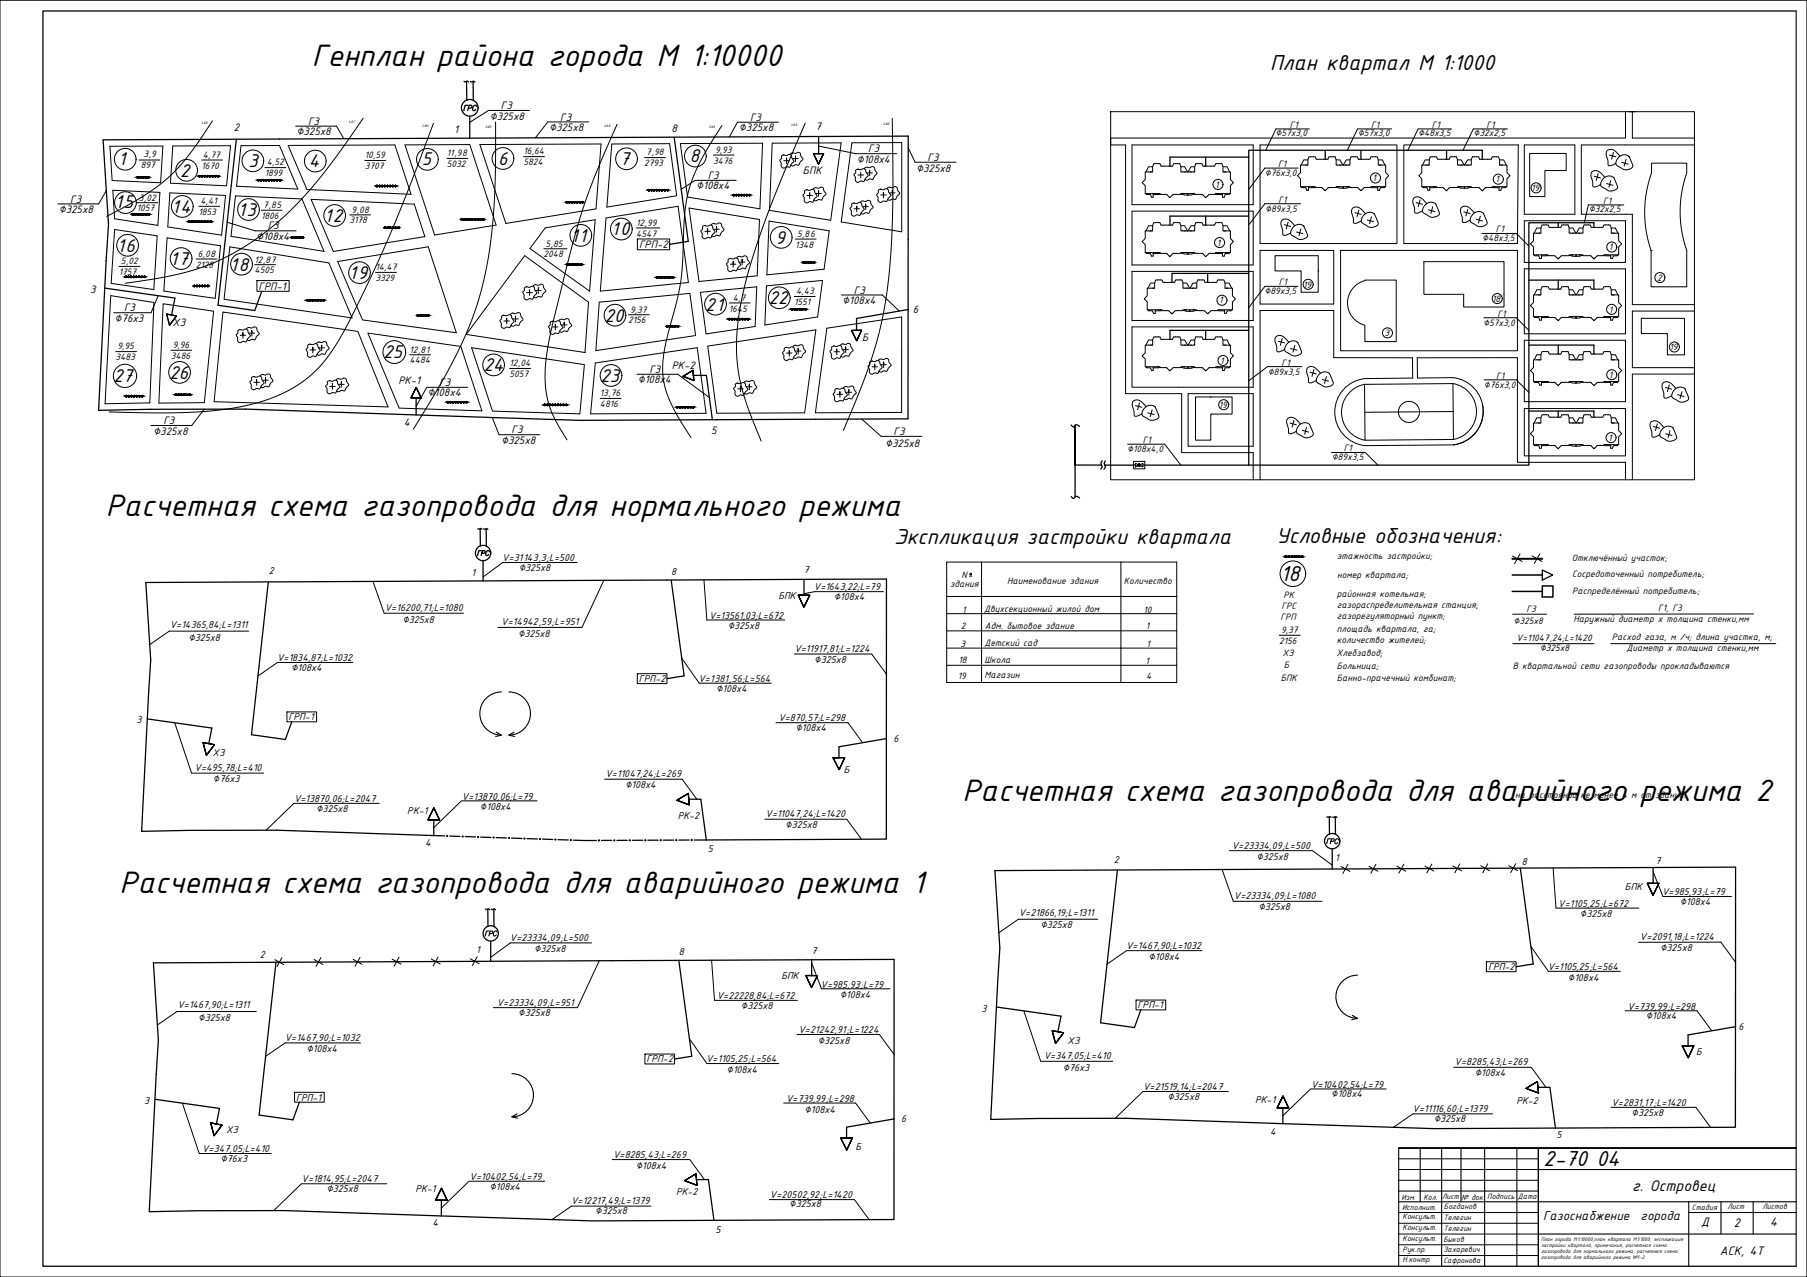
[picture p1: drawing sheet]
<svg xmlns="http://www.w3.org/2000/svg" width="841mm" height="594mm" viewBox="0 0 841 594" stroke-linecap="round" stroke-linejoin="round" font-family="sans-serif">
<defs><g id="words">
<g font-size="15.5">
<text x="145" y="31">Генплан района города М 1:10000</text>
<text x="49" y="240">Расчетная схема газопровода для нормального режима</text>
<text x="448" y="372">Расчетная схема газопровода для аварийного режима 2</text>
<text x="56" y="415">Расчетная схема газопровода для аварийного режима 1</text>
</g>
<g font-size="10.9">
<text x="591" y="33">План квартал М 1:1000</text>
<text x="416" y="253">Экспликация застройки квартала</text>
<text x="594" y="253">Условные обозначения:</text>
<text x="596" y="270">18</text>
<text x="718" y="543">2-70 04</text>
</g>
<g font-size="9.2">
<text x="55" y="77">1</text>
<text x="116" y="78">3</text>
<text x="144" y="78">4</text>
<text x="196" y="77">5</text>
<text x="232" y="77">6</text>
<text x="288" y="77">7</text>
<text x="321" y="76">8</text>
<text x="84" y="82">2</text>
<text x="54" y="97">15</text>
<text x="80" y="99">14</text>
<text x="111" y="100">13</text>
<text x="151" y="103">12</text>
<text x="266" y="112">11</text>
<text x="285" y="109">10</text>
<text x="361" y="113">9</text>
<text x="54" y="117">16</text>
<text x="79" y="123">17</text>
<text x="107" y="126">18</text>
<text x="163" y="130">19</text>
<text x="358" y="141">22</text>
<text x="281" y="150">20</text>
<text x="328" y="145">21</text>
<text x="179" y="167">25</text>
<text x="225" y="173">24</text>
<text x="53" y="178">27</text>
<text x="79" y="176">26</text>
<text x="280" y="178">23</text>
</g>
<text font-size="7.8" x="760" y="554">г. Островец</text>
<g font-size="6.4">
<text x="718" y="568">Газоснабжение</text>
<text x="764" y="568">города</text>
</g>
<g font-size="6.2">
<text x="792" y="570">Д</text>
<text x="807" y="571">2</text>
<text x="824" y="570">4</text>
<text x="800" y="584">АСК, 4Т</text>
</g>
<g font-size="5.7">
<text x="214" y="53">ГРС</text>
<text x="225" y="437">ГРС</text>
</g>
<g font-size="5.4">
<text x="233" y="51">Г3</text>
<text x="143" y="58">Г3</text>
<text x="228" y="56">∅325x8</text>
<text x="261" y="56">Г3</text>
<text x="349" y="56">Г3</text>
<text x="109" y="61">2</text>
<text x="138" y="63">∅325x8</text>
<text x="211" y="62">1</text>
<text x="256" y="61">∅325x8</text>
<text x="313" y="61">8</text>
<text x="344" y="61">∅325x8</text>
<text x="380" y="60">7</text>
<text x="404" y="71">Г3</text>
<text x="399" y="76">∅108x4</text>
<text x="432" y="75">Г3</text>
<text x="329" y="83">Г3</text>
<text x="374" y="81">БПК</text>
<text x="426" y="80">∅325x8</text>
<text x="324" y="88">∅108x4</text>
<text x="33" y="94">Г3</text>
<text x="27" y="99">∅325x8</text>
<text x="125" y="107">Г3</text>
<text x="119" y="112">∅108x4</text>
<text x="297" y="115">ГРП-2</text>
<text x="42" y="136">3</text>
<text x="120" y="135">ГРП-1</text>
<text x="397" y="137">Г3</text>
<text x="392" y="141">∅108x4</text>
<text x="53" y="150">∅76x3</text>
<text x="58" y="145">Г3</text>
<text x="425" y="146">6</text>
<text x="80" y="152">ХЗ</text>
<text x="401" y="159">Б</text>
<text x="302" y="173">Г3</text>
<text x="313" y="172">РК-2</text>
<text x="185" y="179">РК-1</text>
<text x="204" y="180">Г3</text>
<text x="297" y="178">∅108x4</text>
<text x="199" y="184">∅108x4</text>
<text x="76" y="197">Г3</text>
<text x="71" y="202">∅325x8</text>
<text x="188" y="198">4</text>
<text x="238" y="202">Г3</text>
<text x="331" y="202">5</text>
<text x="416" y="202">Г3</text>
<text x="233" y="207">∅325x8</text>
<text x="412" y="208">∅325x8</text>
</g>
<g font-size="5.3">
<text x="221" y="260">ГРС</text>
<text x="616" y="394">ГРС</text>
</g>
<g font-size="5">
<text x="234" y="261">V=31143,3;L=500</text>
<text x="125" y="267">2</text>
<text x="219" y="268">1</text>
<text x="241" y="266">∅325x8</text>
<text x="312" y="267">8</text>
<text x="374" y="267">7</text>
<text x="379" y="275">V=1643,22;L=79</text>
<text x="362" y="279">БПК</text>
<text x="388" y="279">∅108x4</text>
<text x="179" y="284">V=16200,71;L=1080</text>
<text x="330" y="288">V=13561,03;L=672</text>
<text x="79" y="292">V=14365,84;L=1311</text>
<text x="187" y="290">∅325x8</text>
<text x="233" y="291">V=14942,59;L=951</text>
<text x="339" y="293">∅325x8</text>
<text x="88" y="298">∅325x8</text>
<text x="241" y="296">∅325x8</text>
<text x="370" y="303">V=11917,81;L=1224</text>
<text x="129" y="307">V=1834,87;L=1032</text>
<text x="379" y="308">∅325x8</text>
<text x="135" y="312">∅108x4</text>
<text x="297" y="317">ГРП-2</text>
<text x="325" y="317">V=1381,56;L=564</text>
<text x="333" y="322">∅108x4</text>
<text x="134" y="335">ГРП-1</text>
<text x="362" y="336">V=870,57;L=298</text>
<text x="63" y="336">3</text>
<text x="370" y="340">∅108x4</text>
<text x="416" y="345">6</text>
<text x="99" y="352">ХЗ</text>
<text x="91" y="359">V=495,78;L=410</text>
<text x="393" y="360">Б</text>
<text x="99" y="364">∅76x3</text>
<text x="282" y="362">V=11047,24;L=269</text>
<text x="215" y="372">V=13870,06;L=79</text>
<text x="291" y="367">∅108x4</text>
<text x="137" y="373">V=13870,06;L=2047</text>
<text x="147" y="378">∅325x8</text>
<text x="223" y="377">∅108x4</text>
<text x="190" y="379">РК-1</text>
<text x="315" y="381">РК-2</text>
<text x="356" y="380">V=11047,24;L=1420</text>
<text x="366" y="385">∅325x8</text>
<text x="198" y="394">4</text>
<text x="573" y="395">V=23334,09;L=500</text>
<text x="329" y="397">5</text>
<text x="518" y="402">2</text>
<text x="585" y="400">∅325x8</text>
<text x="621" y="400">1</text>
<text x="770" y="402">7</text>
<text x="708" y="402">8</text>
<text x="756" y="414">БПК</text>
<text x="574" y="418">V=23334,09;L=1080</text>
<text x="774" y="417">V=985,93;L=79</text>
<text x="586" y="423">∅325x8</text>
<text x="725" y="422">V=1105,25;L=672</text>
<text x="782" y="421">∅108x4</text>
<text x="474" y="426">V=21866,19;L=1311</text>
<text x="484" y="432">∅325x8</text>
<text x="735" y="426">∅325x8</text>
<text x="237" y="438">V=23334,09;L=500</text>
<text x="763" y="438">V=2091,18;L=1224</text>
<text x="222" y="443">1</text>
<text x="249" y="443">∅325x8</text>
<text x="378" y="444">7</text>
<text x="524" y="441">V=1467,90;L=1032</text>
<text x="773" y="443">∅325x8</text>
<text x="121" y="446">2</text>
<text x="316" y="444">8</text>
<text x="535" y="447">∅108x4</text>
<text x="364" y="456">БПК</text>
<text x="693" y="451">ГРП-2</text>
<text x="720" y="451">V=1105,25;L=564</text>
<text x="382" y="459">V=985,93;L=79</text>
<text x="730" y="456">∅108x4</text>
<text x="231" y="468">V=23334,09;L=951</text>
<text x="334" y="465">V=22228,84;L=672</text>
<text x="391" y="464">∅108x4</text>
<text x="83" y="469">V=1467,90;L=1311</text>
<text x="241" y="473">∅325x8</text>
<text x="345" y="469">∅325x8</text>
<text x="457" y="471">3</text>
<text x="529" y="469">ГРП-1</text>
<text x="758" y="470">V=739,99;L=298</text>
<text x="92" y="475">∅325x8</text>
<text x="766" y="474">∅108x4</text>
<text x="809" y="479">6</text>
<text x="133" y="484">V=1467,90;L=1032</text>
<text x="372" y="480">V=21242,91;L=1224</text>
<text x="381" y="485">∅325x8</text>
<text x="497" y="486">ХЗ</text>
<text x="143" y="489">∅108x4</text>
<text x="789" y="491">Б</text>
<text x="301" y="494">ГРП-2</text>
<text x="329" y="494">V=1105,25;L=564</text>
<text x="486" y="493">V=347,05;L=410</text>
<text x="677" y="496">V=8285,43;L=269</text>
<text x="338" y="499">∅108x4</text>
<text x="495" y="498">∅76x3</text>
<text x="686" y="500">∅108x4</text>
<text x="532" y="507">V=21519,14;L=2047</text>
<text x="610" y="506">V=10402,54;L=79</text>
<text x="67" y="513">3</text>
<text x="138" y="512">ГРП-1</text>
<text x="366" y="513">V=739,99;L=298</text>
<text x="543" y="512">∅325x8</text>
<text x="584" y="513">РК-1</text>
<text x="620" y="511">∅108x4</text>
<text x="706" y="513">РК-2</text>
<text x="750" y="514">V=2831,17;L=1420</text>
<text x="374" y="518">∅108x4</text>
<text x="657" y="517">V=11116,60;L=1379</text>
<text x="667" y="522">∅325x8</text>
<text x="759" y="519">∅325x8</text>
<text x="105" y="527">ХЗ</text>
<text x="419" y="522">6</text>
<text x="591" y="528">4</text>
<text x="724" y="529">5</text>
<text x="94" y="536">V=347,05;L=410</text>
<text x="285" y="539">V=8285,43;L=269</text>
<text x="398" y="535">Б</text>
<text x="103" y="541">∅76x3</text>
<text x="296" y="544">∅108x4</text>
<text x="140" y="550">V=1814,95;L=2047</text>
<text x="219" y="549">V=10402,54;L=79</text>
<text x="152" y="555">∅325x8</text>
<text x="193" y="554">РК-1</text>
<text x="228" y="554">∅108x4</text>
<text x="315" y="556">РК-2</text>
<text x="358" y="557">V=20502,92;L=1420</text>
<text x="266" y="560">V=12217,49;L=1379</text>
<text x="367" y="562">∅325x8</text>
<text x="277" y="565">∅325x8</text>
<text x="201" y="571">4</text>
<text x="333" y="574">5</text>
</g>
<g font-size="4.7">
<text x="600" y="60">Г1</text>
<text x="638" y="60">Г1</text>
<text x="666" y="60">Г1</text>
<text x="692" y="59">Г1</text>
<text x="594" y="63">∅57x3,0</text>
<text x="632" y="63">∅57x3,0</text>
<text x="660" y="63">∅48x3,5</text>
<text x="686" y="63">∅32x2,5</text>
<text x="244" y="72">16,64</text>
<text x="333" y="71">9,93</text>
<text x="67" y="73">3,9</text>
<text x="94" y="73">4,77</text>
<text x="124" y="77">4,52</text>
<text x="170" y="74">10,59</text>
<text x="208" y="73">11,98</text>
<text x="208" y="78">5032</text>
<text x="244" y="77">5824</text>
<text x="300" y="77">2793</text>
<text x="301" y="72">7,98</text>
<text x="332" y="76">3476</text>
<text x="595" y="78">Г1</text>
<text x="66" y="78">897</text>
<text x="94" y="78">1670</text>
<text x="123" y="82">1899</text>
<text x="170" y="79">3707</text>
<text x="589" y="82">∅76x3,0</text>
<text x="566" y="87">1</text>
<text x="639" y="84">1</text>
<text x="696" y="85">1</text>
<text x="713" y="89">19</text>
<text x="65" y="93">3,02</text>
<text x="93" y="95">4,41</text>
<text x="595" y="94">Г1</text>
<text x="746" y="95">Г1</text>
<text x="64" y="98">1057</text>
<text x="92" y="100">1853</text>
<text x="121" y="102">1806</text>
<text x="122" y="97">7,85</text>
<text x="164" y="99">9,08</text>
<text x="589" y="98">∅89x3,5</text>
<text x="739" y="99">∅32x2,5</text>
<text x="163" y="104">3178</text>
<text x="296" y="105">12,99</text>
<text x="296" y="110">4547</text>
<text x="371" y="110">5,86</text>
<text x="690" y="112">∅48x3,5</text>
<text x="696" y="108">Г1</text>
<text x="92" y="119">6,08</text>
<text x="253" y="120">2048</text>
<text x="254" y="115">5,85</text>
<text x="370" y="115">1348</text>
<text x="566" y="114">1</text>
<text x="749" y="116">1</text>
<text x="56" y="123">5,02</text>
<text x="91" y="124">2128</text>
<text x="118" y="122">12,87</text>
<text x="175" y="126">14,47</text>
<text x="55" y="128">1757</text>
<text x="118" y="127">4505</text>
<text x="175" y="131">3329</text>
<text x="771" y="131">2</text>
<text x="371" y="137">4,43</text>
<text x="589" y="137">∅89x3,5</text>
<text x="595" y="133">Г1</text>
<text x="607" y="134">19</text>
<text x="341" y="140">4,7</text>
<text x="370" y="142">1551</text>
<text x="567" y="141">1</text>
<text x="695" y="140">18</text>
<text x="293" y="145">9,37</text>
<text x="339" y="145">1645</text>
<text x="697" y="147">Г1</text>
<text x="749" y="145">1</text>
<text x="292" y="150">2156</text>
<text x="690" y="151">∅57x3,0</text>
<text x="80" y="162">9,96</text>
<text x="644" y="156">3</text>
<text x="54" y="168">3483</text>
<text x="55" y="163">9,95</text>
<text x="79" y="167">3486</text>
<text x="191" y="164">12,81</text>
<text x="777" y="163">19</text>
<text x="191" y="169">4484</text>
<text x="237" y="170">12,04</text>
<text x="568" y="169">1</text>
<text x="597" y="170">Г1</text>
<text x="237" y="175">5057</text>
<text x="590" y="174">∅89x3,5</text>
<text x="696" y="176">Г1</text>
<text x="749" y="176">1</text>
<text x="279" y="184">13,76</text>
<text x="691" y="180">∅76x3,0</text>
<text x="279" y="189">4816</text>
<text x="567" y="190">19</text>
<text x="532" y="206">Г1</text>
<text x="625" y="210">Г1</text>
<text x="748" y="205">1</text>
<text x="525" y="210">∅108x4,0</text>
<text x="620" y="214">∅89x3,5</text>
<text x="622" y="260">этажность застройки;</text>
<text x="732" y="261">Отключённый участок;</text>
<text x="448" y="269">N</text>
<text x="622" y="269">номер квартала;</text>
<text x="732" y="269">Сосредоточенный потребитель;</text>
<text x="442" y="273">здания</text>
<text x="469" y="271">Наименование здания</text>
<text x="523" y="272">Количество</text>
<text x="597" y="278">РК</text>
<text x="622" y="278">районная котельная;</text>
<text x="732" y="277">Распределённый потребитель;</text>
<text x="448" y="285">1</text>
<text x="458" y="285">Двухсекционный жилой дом</text>
<text x="532" y="285">10</text>
<text x="596" y="284">ГРС</text>
<text x="622" y="283">газораспределительная станция;</text>
<text x="710" y="285">Г3</text>
<text x="772" y="284">Г1, Г3</text>
<text x="447" y="293">2</text>
<text x="458" y="293">Адм. бытовое здание</text>
<text x="533" y="293">1</text>
<text x="596" y="289">ГРП</text>
<text x="622" y="288">газорегуляторный пункт;</text>
<text x="622" y="294">площадь квартала, га;</text>
<text x="704" y="290">∅325х8</text>
<text x="732" y="289">Наружный диаметр х толщина стенки,мм</text>
<text x="595" y="300">2156</text>
<text x="596" y="295">9,37</text>
<text x="622" y="299">количество жителей;</text>
<text x="706" y="298">V=11047,24;L=1420</text>
<text x="750" y="298">Расход газа, м /ч; длина участка, м;</text>
<text x="447" y="301">3</text>
<text x="458" y="301">Детский сад</text>
<text x="534" y="301">1</text>
<text x="597" y="305">ХЗ</text>
<text x="622" y="305">Хлебзавод;</text>
<text x="717" y="303">∅325x8</text>
<text x="757" y="303">Диаметр х толщина стенки,мм</text>
<text x="446" y="308">18</text>
<text x="458" y="308">Школа</text>
<text x="533" y="309">1</text>
<text x="598" y="311">Б</text>
<text x="622" y="311">Больница;</text>
<text x="704" y="311">В квартальной сети газопроводы прокладываются</text>
<text x="446" y="316">19</text>
<text x="458" y="316">Магазин</text>
<text x="533" y="316">4</text>
<text x="596" y="317">БПК</text>
<text x="622" y="317">Банно-прачечный комбинат;</text>
<text x="705" y="371">на расстоянии не менее 4 м от зданий.</text>
</g>
<g font-size="3.9">
<text x="671" y="558">Лист</text>
<text x="692" y="558">Подпись</text>
<text x="706" y="558">Дата</text>
<text x="652" y="558">Изм.</text>
<text x="653" y="563">Исполнит.</text>
<text x="663" y="558">Кол.</text>
<text x="672" y="563">Богданов</text>
<text x="680" y="558">№ док.</text>
<text x="787" y="563">Стадия</text>
<text x="804" y="563">Лист</text>
<text x="820" y="562">Листов</text>
<text x="653" y="567">Консульт.</text>
<text x="672" y="568">Телегин</text>
<text x="653" y="572">Консульт.</text>
<text x="672" y="573">Телегин</text>
<text x="653" y="577">Консульт.</text>
<text x="672" y="578">Быков</text>
<text x="653" y="582">Рук.пр.</text>
<text x="653" y="587">Н.контр.</text>
<text x="672" y="583">Захаревич</text>
<text x="672" y="588">Сафронова</text>
</g>
<g font-size="2.6">
<text x="717" y="577">План города М1:10000,план квартала М1:1000, экспликация</text>
<text x="717" y="580">застройки квартала, примечания, расчетная схема</text>
<text x="717" y="583">газопровода для нормального режима, расчетная схема</text>
<text x="717" y="586">газопровода для аварийного режима №1-2.</text>
</g>
<g font-size="1.6">
<text x="94" y="58" transform="rotate(-1 94 58)">146</text>
<text x="162" y="57" transform="rotate(-1 162 57)">147</text>
<text x="196" y="59" transform="rotate(-1 196 59)">146</text>
<text x="226" y="59" transform="rotate(-1 226 59)">145</text>
<text x="281" y="59" transform="rotate(-1 281 59)">144</text>
<text x="330" y="59" transform="rotate(-1 330 59)">144</text>
<text x="368" y="59" transform="rotate(-1 368 59)">145</text>
<text x="411" y="58" transform="rotate(-1 411 58)">146</text>
</g>
</g></defs>
<g fill="none" stroke="#000" stroke-width=".47">
<path d="M99 56a96 96 0 0 1-31 34l-18 11M169 55l-5 7a175 175 0 0 1-46 50 114 114 0 0 1-55 19l-5 1M202 57a720 720 0 0 1-40 94 61 61 0 0 1-36 34 150 150 0 0 1-55 7h-20M231 57a338 338 0 0 1-3 61 168 168 0 0 1-26 65l-10 17M287 58a348 348 0 0 0-27 82 122 122 0 0 0-6 38 48 48 0 0 0 10 27M336 58a93 93 0 0 0-16 32l-2 14a146 146 0 0 1-8 53 44 44 0 0 0 8 40l4 7M375 57a429 429 0 0 0-29 80 90 90 0 0 0 6 64l2 4M415 55a465 465 0 0 1-3 84 203 203 0 0 1-16 53l-3 8M51 68h25l-1 17-23-1zM80 68h27l-2 18-26-1zM112 68h18l9 20-29-1zM134 68l50-1 7 23-48-2z"/>
<path d="M188 67h31l12 38-29 4zM223 67h57l-3 30-42 7zM285 67h27l3 24-33 5zM317 67h38l-1 30-34-5zM359 67l32-1-4 36-29-4zM364 72h2a1.6 1.6 0 0 1 2 1l2 2-2 1a1.5 1.5 0 0 1 0 2 1.5 1.5 0 0 1-2 0 1.3 1.3 0 0 1-2 0 1.3 1.3 0 0 1 0-1v-1a1.7 1.7 0 0 1 0-3zM365 75h2M366 75v-1v2M368 72l1-1h1a1.8 1.8 0 0 1 2 0 1.8 1.8 0 0 1 1 2l1 1-2 3h-2h-1h-1M369 74h3M370 74v-1v2M396 66h24v42l-28-5z"/>
<path d="M398 79h2a1.6 1.6 0 0 1 3 0l1 3-1 1a1.5 1.5 0 0 1-1 1 1.5 1.5 0 0 1-2 0 1.3 1.3 0 0 1-1 1 1.3 1.3 0 0 1-1-2 1.7 1.7 0 0 1 0-3zM402 79l1-1h1a1.8 1.8 0 0 1 2 0 1.8 1.8 0 0 1 1 2l1 1-2 2h-1l-2 1v-1M52 89l22 1-1 15-20-3zM79 90l26 1-2 18-25-3zM110 91l31 2 10 24-43-7zM145 93l48 2 5 15-43 7zM321 97l32 5-1 26-27 3zM375 89h2a1.6 1.6 0 0 1 2 0l1 2-1 1a1.5 1.5 0 0 1-1 2 1.5 1.5 0 0 1-1 0 1.3 1.3 0 0 1-2 0 1.3 1.3 0 0 1-1-1v-1a1.7 1.7 0 0 1 1-2zM376 91h2M377 91v-1v2M379 88v-1l2 1a1.8 1.8 0 0 1 2-1 1.8 1.8 0 0 1 1 2v1l-2 3h-1h-1h-1M380 90h2"/>
<path d="M381 90v-1v2M396 95h3a1.6 1.6 0 0 1 2 0l1 2-1 2a1.5 1.5 0 0 1-1 1 1.5 1.5 0 0 1-1 0 1.3 1.3 0 0 1-2 0 1.3 1.3 0 0 1-1-1 1.7 1.7 0 0 1 0-3zM397 97h3M399 97v-1v2M399 81h3M401 94h2a1.8 1.8 0 0 1 2-1 1.8 1.8 0 0 1 1 2v1l-2 3h-1l-1 1-1-1M401 80v3M402 96h2M403 96v-1v3M403 80h3M405 80v-1v3M409 88h2a1.6 1.6 0 0 1 2 0l2 3-2 1a1.5 1.5 0 0 1 0 2 1.5 1.5 0 0 1-2 0 1.3 1.3 0 0 1-1 0 1.3 1.3 0 0 1-1-1v-1a1.7 1.7 0 0 1 0-3z"/>
<path d="M410 91h2M411 91v-2v3M413 88l1-1h1a1.8 1.8 0 0 1 2 0 1.8 1.8 0 0 1 1 2l1 1-2 3h-2h-1h-1M414 90h3M415 90v-1v2M53 107l20 3-1 25-20-3zM78 111l25 3-3 25-24-4zM107 115l46 7 11 26-60-9zM244 119l30 22-2 23-55-8zM254 106l23-4-3 33-27-19zM282 101l34-5 4 35-41 4zM297 111h15v5h-15z"/>
<path d="M328 105h-1v1a1.7 1.7 0 0 0 0 3v1a1.6 1.6 0 0 0 1 1 1.6 1.6 0 0 0 2-1l1 1 2-3-1-3a1.6 1.6 0 0 0-3 0h-1M328 108h3M329 108v-2v3M331 105l1-1h1a1.8 1.8 0 0 1 2 0 1.8 1.8 0 0 1 1 2l1 1-2 3-1-1-2 1h-1M332 107h3M334 107v-2v3M358 103l28 4-2 18-27 3zM52 138l20 3-2 46-21 1zM120 131h15v5h-15zM157 122l42-7 13 40-43-6zM244 134h2a1.6 1.6 0 0 1 3 0l1 2-1 2a1.5 1.5 0 0 1-1 1 1.5 1.5 0 0 1-2 0 1.3 1.3 0 0 1-1 0 1.3 1.3 0 0 1-1-1v-1a1.7 1.7 0 0 1 0-2zM245 136h3"/>
<path d="M246 136v-1v2M248 133h1h1a1.8 1.8 0 0 1 2-1 1.8 1.8 0 0 1 1 2l1 1-2 3h-1l-2 1-1-1M249 135h3M251 135v-1v2M326 136l26-3-1 19-22 3zM339 121l2-1a1.6 1.6 0 0 1 3 1l1 2-1 1a1.5 1.5 0 0 1-1 2 1.5 1.5 0 0 1-2 0 1.3 1.3 0 0 1-1 0 1.3 1.3 0 0 1-1-1v-1a1.7 1.7 0 0 1 0-3zM340 123h3M341 123v-1v2M343 120l1-1h1a1.8 1.8 0 0 1 2 0 1.8 1.8 0 0 1 1 2l1 1-2 3h-2h-1h-1M344 122h3M345 122v-1v2M357 133l26-3-2 17-25 4z"/>
<path d="M76 141l23 4-4 42-21 1zM104 145l63 9 14 35-81-2zM111 154h2a1.6 1.6 0 0 1 2 0l2 2-2 1a1.5 1.5 0 0 1 0 2 1.5 1.5 0 0 1-2 0 1.3 1.3 0 0 1-2 0 1.3 1.3 0 0 1 0-1v-1a1.7 1.7 0 0 1 0-2zM112 156h2M113 156v-1v2M115 153v-1l2 1a1.8 1.8 0 0 1 2-1 1.8 1.8 0 0 1 1 2l1 1-2 3h-2h-1h-1M116 155h2M117 155v-1v2M148 159l-1 1M148 159h1a1.8 1.8 0 0 1 2 0 1.8 1.8 0 0 1 1 2l1 1-2 3h-1h-2M171 155l43 6 10 30-38-1zM234 147h2a1.6 1.6 0 0 1 2 0l1 2-1 2a1.5 1.5 0 0 1-1 1 1.5 1.5 0 0 1-1 0 1.3 1.3 0 0 1-2 1 1.3 1.3 0 0 1-1-2 1.7 1.7 0 0 1 0-3z"/>
<path d="M235 149h2M236 149v-1v3M238 147v-1h2a1.8 1.8 0 0 1 2 0 1.8 1.8 0 0 1 1 1v2l-2 2h-1l-1 1-1-1M239 148h2M240 148v-1v3M256 150h2a1.6 1.6 0 0 1 3 0l1 2-1 2a1.5 1.5 0 0 1-1 1 1.5 1.5 0 0 1-2 0 1.3 1.3 0 0 1-1 1 1.3 1.3 0 0 1-1-2 1.7 1.7 0 0 1 0-3zM257 152h3M258 152v-1v2M260 149h1h1a1.8 1.8 0 0 1 2-1 1.8 1.8 0 0 1 1 2l1 1-2 3h-1l-2 1-1-1M261 151h3M263 151v-1v2M279 141l42-5 3 20-47 7z"/>
<path d="M385 153l35-6v45h-41zM117 176l2-1a1.6 1.6 0 0 1 3 1l1 2-1 1a1.5 1.5 0 0 1-1 2 1.5 1.5 0 0 1-2 0 1.3 1.3 0 0 1-1 0 1.3 1.3 0 0 1-1-1v-1a1.7 1.7 0 0 1 0-3zM118 178h3M119 178v-1v2M121 175l1-1h1a1.8 1.8 0 0 1 2 0 1.8 1.8 0 0 1 1 2l1 1-2 3h-1h-2h-1M122 177h3M124 177v-1v2M143 160h2a1.6 1.6 0 0 1 3 1l1 2-1 1a1.5 1.5 0 0 1-1 2 1.5 1.5 0 0 1-2 0 1.3 1.3 0 0 1-1 0 1.3 1.3 0 0 1-1-1v-1a1.7 1.7 0 0 1 0-3zM144 163h3M146 163v-1v2M148 162h3M150 162v-1v2"/>
<path d="M152 177h2a1.6 1.6 0 0 1 3 1l1 2-1 1a1.5 1.5 0 0 1-1 2 1.5 1.5 0 0 1-1 0 1.3 1.3 0 0 1-2 0 1.3 1.3 0 0 1-1-1v-1a1.7 1.7 0 0 1 0-3zM153 180h3M155 180v-1v2M156 177l1-1h2a1.8 1.8 0 0 1 2 0 1.8 1.8 0 0 1 1 2v1l-2 3h-1h-1h-1M158 179h2M159 179v-1v2M219 162l53 8-2 23-41-2zM272 164h.1M277 169l48-7 4 30-54 1zM329 161l51-8-5 39h-41zM342 179l2-1a1.6 1.6 0 0 1 3 1l1 2-1 1a1.5 1.5 0 0 1-1 2 1.5 1.5 0 0 1-2 0 1.3 1.3 0 0 1-1 0 1.3 1.3 0 0 1-1-1v-1a1.7 1.7 0 0 1 0-3zM346 178l1-1h1a1.8 1.8 0 0 1 3 0 1.8 1.8 0 0 1 0 2l1 1-2 3h-1h-2"/>
<path d="M347 180h3M349 180v-1v2M365 162h2a1.6 1.6 0 0 1 3 0l1 2-1 2a1.5 1.5 0 0 1-1 1 1.5 1.5 0 0 1-2 0 1.3 1.3 0 0 1-1 1 1.3 1.3 0 0 1-1-2 1.7 1.7 0 0 1 0-3zM366 164h3M367 164v-1v3M369 161h1h1a1.8 1.8 0 0 1 2-1 1.8 1.8 0 0 1 1 2l1 2-2 2h-1l-2 1-1-1M370 163h3M371 163v-1v3M387 161h2a1.6 1.6 0 0 1 3 0l1 3-1 1a1.5 1.5 0 0 1-1 2 1.5 1.5 0 0 1-2-1 1.3 1.3 0 0 1-1 1 1.3 1.3 0 0 1-1-1v-1a1.7 1.7 0 0 1 0-3zM388 164h3M389 164v-2v3M391 161l1-1h1a1.8 1.8 0 0 1 2 0 1.8 1.8 0 0 1 1 2l1 1-2 3-1-1-2 1h-1"/>
<path d="M392 163h3M394 163v-2v3M405 168h2a1.6 1.6 0 0 1 2 0l2 3-2 1a1.5 1.5 0 0 1 0 2 1.5 1.5 0 0 1-2-1 1.3 1.3 0 0 1-1 1 1.3 1.3 0 0 1-1-1v-1a1.7 1.7 0 0 1 0-3zM406 171h2M407 171v-2v3M409 168l1-1h1a1.8 1.8 0 0 1 2 0 1.8 1.8 0 0 1 1 2l1 1-2 3-2-1-1 1h-1M410 170h3M411 170v-2v3M343 181h3M345 181v-1v2M389 181h2a1.6 1.6 0 0 1 2 0l1 3-1 1a1.5 1.5 0 0 1-1 1 1.5 1.5 0 0 1-1 0 1.3 1.3 0 0 1-2 1 1.3 1.3 0 0 1-1-1v-1a1.7 1.7 0 0 1 1-3zM390 183h2"/>
<path d="M391 183v-1v3M393 181v-1h2a1.8 1.8 0 0 1 2 0 1.8 1.8 0 0 1 1 2l1 1-2 3-2-1-1 1h-1M394 182h2M395 182v-1v3M297 313h13v5h-13zM134 331h13v5h-13zM624 403l4 2M627 402l-2 4M637 403l4 2M640 402l-2 4M650 403l4 2M653 402l-2 4"/>
<path d="M663 403l4 2M666 402l-2 4M676 403l4 2M679 402l-2 4M689 403l4 2M692 402l-2 4M702 403l4 2M705 402l-2 4M128 446l4 3M131 446l-2 4M146 446l4 3M149 445l-2 5"/>
<path d="M164 446l4 3M168 445l-3 5M183 446l4 3M186 445l-3 4M201 446l4 2M204 445l-2 4M219 446l4 2M222 445l-2 4M692 447h14v5h-14zM529 465h14v5h-14zM300 490h14v5h-14zM137 508h14v5h-14z"/>
<circle cx="62" cy="100" r=".3"/>
<circle cx="63" cy="100" r=".3"/>
<circle cx="64" cy="82" r=".3"/>
<circle cx="64" cy="100" r=".3"/>
<circle cx="65" cy="82" r=".3"/>
<circle cx="65" cy="100" r=".3"/>
<circle cx="67" cy="82" r=".3"/>
<circle cx="67" cy="100" r=".3"/>
<circle cx="68" cy="82" r=".3"/>
<circle cx="68" cy="100" r=".3"/>
<circle cx="69" cy="82" r=".3"/>
<circle cx="69" cy="100" r=".3"/>
<circle cx="93" cy="82" r=".3"/>
<circle cx="94" cy="82" r=".3"/>
<circle cx="95" cy="82" r=".3"/>
<circle cx="96" cy="82" r=".3"/>
<circle cx="98" cy="82" r=".3"/>
<circle cx="99" cy="82" r=".3"/>
<circle cx="100" cy="82" r=".3"/>
<circle cx="102" cy="82" r=".3"/>
<circle cx="120" cy="84" r=".3"/>
<circle cx="122" cy="84" r=".3"/>
<circle cx="123" cy="84" r=".3"/>
<circle cx="124" cy="84" r=".3"/>
<circle cx="125" cy="84" r=".3"/>
<circle cx="126" cy="84" r=".3"/>
<circle cx="128" cy="84" r=".3"/>
<circle cx="129" cy="84" r=".3"/>
<circle cx="130" cy="84" r=".3"/>
<circle cx="175" cy="87" r=".3"/>
<circle cx="177" cy="87" r=".3"/>
<circle cx="178" cy="87" r=".3"/>
<circle cx="179" cy="87" r=".3"/>
<circle cx="180" cy="87" r=".3"/>
<circle cx="182" cy="87" r=".3"/>
<circle cx="183" cy="87" r=".3"/>
<circle cx="184" cy="87" r=".3"/>
<circle cx="264" cy="94" r=".3"/>
<circle cx="265" cy="94" r=".3"/>
<circle cx="266" cy="94" r=".3"/>
<circle cx="267" cy="94" r=".3"/>
<circle cx="269" cy="94" r=".3"/>
<circle cx="270" cy="94" r=".3"/>
<circle cx="271" cy="94" r=".3"/>
<circle cx="302" cy="88" r=".3"/>
<circle cx="303" cy="88" r=".3"/>
<circle cx="304" cy="88" r=".3"/>
<circle cx="306" cy="88" r=".3"/>
<circle cx="307" cy="88" r=".3"/>
<circle cx="308" cy="88" r=".3"/>
<circle cx="309" cy="88" r=".3"/>
<circle cx="311" cy="88" r=".3"/>
<circle cx="342" cy="91" r=".3"/>
<circle cx="343" cy="91" r=".3"/>
<circle cx="344" cy="91" r=".3"/>
<circle cx="345" cy="91" r=".3"/>
<circle cx="346" cy="91" r=".3"/>
<circle cx="348" cy="91" r=".3"/>
<circle cx="349" cy="91" r=".3"/>
<circle cx="88" cy="103" r=".3"/>
<circle cx="89" cy="103" r=".3"/>
<circle cx="90" cy="103" r=".3"/>
<circle cx="92" cy="103" r=".3"/>
<circle cx="93" cy="103" r=".3"/>
<circle cx="94" cy="103" r=".3"/>
<circle cx="95" cy="103" r=".3"/>
<circle cx="97" cy="103" r=".3"/>
<circle cx="98" cy="103" r=".3"/>
<circle cx="136" cy="110" r=".3"/>
<circle cx="137" cy="110" r=".3"/>
<circle cx="138" cy="110" r=".3"/>
<circle cx="140" cy="110" r=".3"/>
<circle cx="141" cy="110" r=".3"/>
<circle cx="179" cy="106" r=".3"/>
<circle cx="180" cy="106" r=".3"/>
<circle cx="182" cy="106" r=".3"/>
<circle cx="183" cy="106" r=".3"/>
<circle cx="184" cy="106" r=".3"/>
<circle cx="186" cy="106" r=".3"/>
<circle cx="215" cy="102" r=".3"/>
<circle cx="216" cy="102" r=".3"/>
<circle cx="217" cy="102" r=".3"/>
<circle cx="219" cy="102" r=".3"/>
<circle cx="220" cy="102" r=".3"/>
<circle cx="221" cy="102" r=".3"/>
<circle cx="222" cy="102" r=".3"/>
<circle cx="224" cy="102" r=".3"/>
<circle cx="225" cy="102" r=".3"/>
<circle cx="59" cy="129" r=".3"/>
<circle cx="60" cy="129" r=".3"/>
<circle cx="61" cy="129" r=".3"/>
<circle cx="62" cy="129" r=".3"/>
<circle cx="63" cy="129" r=".3"/>
<circle cx="65" cy="129" r=".3"/>
<circle cx="66" cy="129" r=".3"/>
<circle cx="67" cy="129" r=".3"/>
<circle cx="90" cy="133" r=".3"/>
<circle cx="92" cy="133" r=".3"/>
<circle cx="93" cy="133" r=".3"/>
<circle cx="94" cy="133" r=".3"/>
<circle cx="95" cy="133" r=".3"/>
<circle cx="97" cy="133" r=".3"/>
<circle cx="143" cy="140" r=".3"/>
<circle cx="144" cy="140" r=".3"/>
<circle cx="146" cy="140" r=".3"/>
<circle cx="147" cy="140" r=".3"/>
<circle cx="148" cy="140" r=".3"/>
<circle cx="149" cy="140" r=".3"/>
<circle cx="151" cy="140" r=".3"/>
<circle cx="264" cy="123" r=".3"/>
<circle cx="265" cy="123" r=".3"/>
<circle cx="267" cy="123" r=".3"/>
<circle cx="268" cy="123" r=".3"/>
<circle cx="269" cy="123" r=".3"/>
<circle cx="270" cy="123" r=".3"/>
<circle cx="306" cy="129" r=".3"/>
<circle cx="307" cy="129" r=".3"/>
<circle cx="308" cy="129" r=".3"/>
<circle cx="309" cy="129" r=".3"/>
<circle cx="311" cy="129" r=".3"/>
<circle cx="312" cy="129" r=".3"/>
<circle cx="313" cy="129" r=".3"/>
<circle cx="374" cy="122" r=".3"/>
<circle cx="375" cy="122" r=".3"/>
<circle cx="376" cy="122" r=".3"/>
<circle cx="378" cy="122" r=".3"/>
<circle cx="379" cy="122" r=".3"/>
<circle cx="194" cy="147" r=".3"/>
<circle cx="196" cy="147" r=".3"/>
<circle cx="197" cy="147" r=".3"/>
<circle cx="198" cy="147" r=".3"/>
<circle cx="199" cy="147" r=".3"/>
<circle cx="311" cy="152" r=".3"/>
<circle cx="312" cy="152" r=".3"/>
<circle cx="313" cy="152" r=".3"/>
<circle cx="314" cy="152" r=".3"/>
<circle cx="315" cy="152" r=".3"/>
<circle cx="339" cy="148" r=".3"/>
<circle cx="341" cy="148" r=".3"/>
<circle cx="342" cy="148" r=".3"/>
<circle cx="343" cy="148" r=".3"/>
<circle cx="344" cy="148" r=".3"/>
<circle cx="346" cy="148" r=".3"/>
<circle cx="347" cy="148" r=".3"/>
<circle cx="348" cy="148" r=".3"/>
<circle cx="369" cy="144" r=".3"/>
<circle cx="370" cy="144" r=".3"/>
<circle cx="371" cy="144" r=".3"/>
<circle cx="372" cy="144" r=".3"/>
<circle cx="373" cy="144" r=".3"/>
<circle cx="375" cy="144" r=".3"/>
<circle cx="59" cy="184" r=".3"/>
<circle cx="60" cy="184" r=".3"/>
<circle cx="61" cy="184" r=".3"/>
<circle cx="62" cy="184" r=".3"/>
<circle cx="64" cy="184" r=".3"/>
<circle cx="65" cy="184" r=".3"/>
<circle cx="66" cy="184" r=".3"/>
<circle cx="82" cy="184" r=".3"/>
<circle cx="83" cy="184" r=".3"/>
<circle cx="84" cy="184" r=".3"/>
<circle cx="86" cy="184" r=".3"/>
<circle cx="87" cy="184" r=".3"/>
<circle cx="88" cy="184" r=".3"/>
<circle cx="208" cy="187" r=".3"/>
<circle cx="210" cy="187" r=".3"/>
<circle cx="211" cy="187" r=".3"/>
<circle cx="212" cy="187" r=".3"/>
<circle cx="213" cy="187" r=".3"/>
<circle cx="215" cy="187" r=".3"/>
<circle cx="216" cy="187" r=".3"/>
<circle cx="217" cy="187" r=".3"/>
<circle cx="254" cy="188" r=".3"/>
<circle cx="255" cy="188" r=".3"/>
<circle cx="256" cy="188" r=".3"/>
<circle cx="257" cy="188" r=".3"/>
<circle cx="258" cy="188" r=".3"/>
<circle cx="260" cy="188" r=".3"/>
<circle cx="261" cy="188" r=".3"/>
<circle cx="262" cy="188" r=".3"/>
<circle cx="264" cy="188" r=".3"/>
<circle cx="315" cy="189" r=".3"/>
<circle cx="316" cy="189" r=".3"/>
<circle cx="318" cy="189" r=".3"/>
<circle cx="319" cy="189" r=".3"/>
<circle cx="320" cy="189" r=".3"/>
<circle cx="321" cy="189" r=".3"/>
<circle cx="323" cy="189" r=".3"/>
</g>
<g fill="none" stroke="#000" stroke-width=".59">
<path d="M216 38h2M217 38v9M219 38h2M220 38v9M219 54v10M48 65l375-2v132l-153 1-156-6-68 1 5-87zM110 65l-9 77 18 2 3-8M314 64l6 48-8 2M379 71h4l-2 5-2-5 2 5 2-5zM49 134l32 5-1 8M78 146l4 1-3 4zM396 154h5l-2 5-3-5 3 5 2-5z"/>
<path d="M423 144l-24 4v6M318 175l4-3-4 3 5 2-1-5 1 5zM323 175h6l3 20M194 180l2 5-2-5-3 5h5h-5zM222 246h2M223 246l1 8M225 246h2M226 246v8M125 271l-8 71 16 2 3-8M225 261v9M312 270l6 44-8 2M372 277h5l-3 5-2-5 2 5 3-5z"/>
<path d="M718 265l5 3-5 2zM69 334l30 5-2 7M95 345l5 1-4 5-1-6 1 6 4-5zM388 353l5-1-2 6-3-5 3 5 2-6zM413 344v-75l-345 2 2 36-4 80a1668 1668 0 0 1 141 2M413 344v46l-84 1M413 344l-23 3v6M202 376l3 5-3-5-3 5h6h-6zM315 372l5-3-5 3 6 2-1-5 1 5zM321 372h5l3 19M618 380h2M619 380v8"/>
<path d="M621 380l1 8M209 389h5M217 389h4M224 389l5 1M231 390h5M238 390h5M245 390h5M252 390l5 1M260 391h4M267 391h11M285 391h-5M292 391h-5"/>
<path d="M299 391h-5M306 391h-4M314 391h-5M321 391h-5M329 391h-6M620 395v9M620 380h2M520 405l-8 71 16 2 3-8M708 404l-245 1 2 36-4 80 63-1 143 5h57M708 404l100-1v75M708 404l6 44-8 2M767 411h5l-3 5-2-5 2 5 3-5z"/>
<path d="M226 423h2M227 423v8M228 438v9M229 423h2M230 423v8M128 448l-7 71 15 2 3-8M316 447l6 44-8 2M375 454h5l-2 5-3-5 3 5 2-5zM464 468l30 5-2 7M490 479l5 1-4 5-1-6 1 6 4-5zM808 478v46l-84 1M808 478l-22 3v6"/>
<path d="M783 487l5-1-2 6-3-5 3 5 2-6zM72 511l30 5-1 7M597 510l3 5-3-5-3 5h6h-6zM710 506l6-3-6 3 6 3v-6v6zM716 506h5l3 19M98 522l5 1-3 5-2-6 2 6 3-5zM391 530l6-1-3 6-3-5 3 5 3-6zM416 521v-75l-345 2 3 36-5 80 63-1 144 5h56M416 521v46l-84 1M416 521l-22 3v5M205 553l3 5-3-5-2 5h5h-5zM319 549l5-3-5 3 5 2v-5v5z"/>
<path d="M324 549h6l2 19"/>
</g>
<g fill="#000" stroke="#000" stroke-width=".47">
<path d="M63 99v1zM64 100h1zM65 82h1zM65 83h1zM65 99h1zM66 82h1zM66 83h1zM66 99h1zM69 99v1zM69 100h1zM95 82h1zM96 82h1z"/>
<path d="M100 82h1zM101 82h1zM120 84h1zM121 84h1zM122 84h1zM125 84h1zM126 84h1zM127 84h1zM130 84h1zM175 86h1zM175 87h1zM176 86h1z"/>
<path d="M176 87h1zM180 86h1zM180 87h1zM181 86h1zM181 87h1zM267 94h1zM268 94h1zM303 89h1zM304 89h1zM305 88h1zM305 89h1zM309 88h1z"/>
<path d="M309 89h1zM341 91h1zM342 91h1zM346 91h1zM347 91h1zM65 100h1zM66 100h1zM89 103h1zM90 103h1zM91 103h1zM95 103h1zM96 103h1z"/>
<path d="M137 111h1zM138 111h1zM139 110h1zM139 111h1zM179 106h1zM180 106h1zM181 106h1zM185 106h1zM217 102h1zM218 102h1zM219 102h1zM222 102h1z"/>
<path d="M223 102h1zM58 129h1zM62 129h1zM63 129h1zM64 129h1zM67 129h1zM90 133h1zM95 133h1zM143 140h1zM144 139h1zM144 140h1zM145 139h1z"/>
<path d="M145 140h1zM149 139h1zM149 140h1zM150 139h1zM150 140h1zM264 123h1zM265 123h1zM266 123h1zM270 123h1zM308 129h1zM309 129h1zM313 129h1z"/>
<path d="M375 122h1zM376 122h1zM377 122h1zM194 147h1zM195 147h1zM199 147h1zM310 152h1zM314 152h1zM315 152h1zM339 148h1zM339 149h1zM340 148h1z"/>
<path d="M340 149h1zM343 148v1zM344 148h1zM344 149h1zM345 148h1zM345 149h1zM348 148v1zM368 144h1zM372 144h1zM373 144h1zM59 184v1zM60 184v1z"/>
<path d="M61 184v1zM61 184h1zM62 184h1zM62 185h1zM63 184h1zM63 185h1zM65 184v1zM66 184v1zM66 184h1zM84 183h1zM84 184h1zM85 183h1z"/>
<path d="M85 184h1zM88 184h1zM208 187h1zM209 187h1zM213 187h1zM214 187h1zM253 188h1zM253 189h1zM256 188v1zM257 188v1zM257 188h1zM258 189h1z"/>
<path d="M259 188h1zM259 189h1zM261 188v1zM262 189h1zM263 188h1zM263 189h1zM315 190h1zM316 190h1zM317 190h1zM321 189h1zM321 190h1zM322 189h1z"/>
<path d="M322 190h1z"/>
<path d="M62 99v1zM62 99v1z"/>
<path d="M61 100h1zM61 100h1z"/>
<path d="M61 100h1zM61 100h1z"/>
<path d="M61 100h1zM61 100h1z"/>
<path d="M61 100h1zM61 100h1z"/>
<path d="M61 100h1zM61 100h1z"/>
<path d="M64 99v1zM64 99v1z"/>
<path d="M64 82v1zM64 82v1z"/>
<path d="M64 100h1zM64 100h1z"/>
<path d="M64 100h1zM64 100h1z"/>
<path d="M64 100h1zM64 100h1z"/>
<path d="M65 82h1zM65 82h1z"/>
<path d="M65 82h1zM65 82h1z"/>
<path d="M65 83h1zM65 83h1z"/>
<path d="M65 99l1 1zM65 100h1z"/>
<path d="M65 82h1zM65 82h1z"/>
<path d="M65 83h1zM65 83h1z"/>
<path d="M65 82h1zM65 82h1z"/>
<path d="M65 83h1zM65 83h1z"/>
<path d="M65 100h1zM65 100h1z"/>
<path d="M65 100h1zM65 100h1z"/>
<path d="M65 82l1 1zM65 82l1 1z"/>
<path d="M65 83h1zM65 83h1z"/>
<path d="M65 83h1zM65 83h1z"/>
<path d="M65 100h1zM65 100h1z"/>
<path d="M65 100h1zM65 100h1z"/>
<path d="M65 100h1zM65 100h1z"/>
<path d="M65 100h1zM65 100h1z"/>
<path d="M65 100h1zM65 100h1z"/>
<path d="M65 100h1zM65 100h1z"/>
<path d="M65 100h1zM65 100h1z"/>
<path d="M66 82h1zM66 82h1z"/>
<path d="M66 82h1zM66 82h1z"/>
<path d="M66 83h1zM66 83h1z"/>
<path d="M66 82h1zM66 82h1z"/>
<path d="M66 83h1zM66 83h1z"/>
<path d="M66 82h1zM66 82h1z"/>
<path d="M66 83h1zM66 83h1z"/>
<path d="M66 82l1 1zM66 82l1 1z"/>
<path d="M66 83h1zM66 83h1z"/>
<path d="M66 83h1zM66 83h1z"/>
<path d="M66 99l1 1zM66 99l1 1z"/>
<path d="M66 100h1zM66 100h1z"/>
<path d="M66 100h1zM66 100h1z"/>
<path d="M66 100h1zM66 100h1z"/>
<path d="M66 100h1zM66 100h1z"/>
<path d="M66 100h1zM66 100h1z"/>
<path d="M66 100h1zM66 100h1z"/>
<path d="M66 100h1zM66 100h1z"/>
<path d="M66 100h1zM66 100h1z"/>
<path d="M66 100h1zM66 100h1z"/>
<path d="M67 82h1zM67 82h1z"/>
<path d="M67 83h1zM67 83h1z"/>
<path d="M67 82l1 1zM67 82l1 1z"/>
<path d="M67 83h1zM67 83h1z"/>
<path d="M67 83h1zM67 83h1z"/>
<path d="M68 99v1zM68 99v1z"/>
<path d="M69 82v1zM69 82v1z"/>
<path d="M69 100h1zM69 100h1z"/>
<path d="M69 100h1zM69 100h1z"/>
<path d="M69 100h1zM69 100h1z"/>
<path d="M95 82h1zM95 82h1z"/>
<path d="M95 82h1zM95 82h1z"/>
<path d="M95 82h1zM95 82h1z"/>
<path d="M95 82h1zM95 82h1z"/>
<path d="M95 82h1zM95 82h1z"/>
<path d="M95 82h1zM95 82h1z"/>
<path d="M95 82h1zM95 82h1z"/>
<path d="M96 82h1zM96 82h1z"/>
<path d="M96 82h1zM96 82h1z"/>
<path d="M96 82h1zM96 82h1z"/>
<path d="M96 82h1zM96 82h1z"/>
<path d="M96 82h1zM96 82h1z"/>
<path d="M96 82h1zM96 82h1z"/>
<path d="M96 82h1zM96 82h1z"/>
<path d="M96 82h1zM96 82h1z"/>
<path d="M96 82h1zM96 82h1z"/>
<path d="M96 82h1zM96 82h1z"/>
<path d="M97 82h1zM97 82h1z"/>
<path d="M97 82h1zM97 82h1z"/>
<path d="M97 82h1zM97 82h1z"/>
<path d="M97 82h1zM97 82h1z"/>
<path d="M97 82h1zM97 82h1z"/>
<path d="M97 82h1zM97 82h1z"/>
<path d="M97 82h1zM97 82h1z"/>
<path d="M97 82h1zM97 82h1z"/>
<path d="M97 82h1zM97 82h1z"/>
<path d="M100 82h1zM100 82h1z"/>
<path d="M100 82h1zM100 82h1z"/>
<path d="M100 82h1zM100 82h1z"/>
<path d="M100 82h1zM100 82h1z"/>
<path d="M100 82h1zM100 82h1z"/>
<path d="M100 82h1zM100 82h1z"/>
<path d="M100 82h1zM100 82h1z"/>
<path d="M101 82h1zM101 82h1z"/>
<path d="M101 82h1zM101 82h1z"/>
<path d="M101 82h1zM101 82h1z"/>
<path d="M101 82h1zM101 82h1z"/>
<path d="M101 82h1zM101 82h1z"/>
<path d="M101 82h1zM101 82h1z"/>
<path d="M101 82h1zM101 82h1z"/>
<path d="M101 82h1zM101 82h1z"/>
<path d="M101 82h1zM101 82h1z"/>
<path d="M101 82h1zM101 82h1z"/>
<path d="M120 84h1zM120 84h1z"/>
<path d="M120 84h1zM120 84h1z"/>
<path d="M120 84h1zM120 84h1z"/>
<path d="M120 84h1zM120 84h1z"/>
<path d="M120 84h1zM120 84h1z"/>
<path d="M120 84h1zM120 84h1z"/>
<path d="M120 84h1zM120 84h1z"/>
<path d="M120 84h1zM120 84h1z"/>
<path d="M120 84h1zM120 84h1z"/>
<path d="M120 84h1zM120 84h1z"/>
<path d="M121 84h1zM121 84h1z"/>
<path d="M121 84h1zM121 84h1z"/>
<path d="M121 84h1zM121 84h1z"/>
<path d="M121 84h1zM121 84h1z"/>
<path d="M121 84h1zM121 84h1z"/>
<path d="M121 84h1zM121 84h1z"/>
<path d="M121 84h1zM121 84h1z"/>
<path d="M121 84h1zM121 84h1z"/>
<path d="M121 84h1zM121 84h1z"/>
<path d="M121 84h1zM121 84h1z"/>
<path d="M122 84h1zM122 84h1z"/>
<path d="M122 84h1zM122 84h1z"/>
<path d="M122 84h1zM122 84h1z"/>
<path d="M122 84h1zM122 84h1z"/>
<path d="M122 84h1zM122 84h1z"/>
<path d="M122 84h1zM122 84h1z"/>
<path d="M122 84h1zM122 84h1z"/>
<path d="M122 84h1zM122 84h1z"/>
<path d="M122 84h1zM122 84h1z"/>
<path d="M122 84h1zM122 84h1z"/>
<path d="M125 84h1zM125 84h1z"/>
<path d="M126 84h1zM126 84h1z"/>
<path d="M126 84h1zM126 84h1z"/>
<path d="M126 84h1zM126 84h1z"/>
<path d="M126 84h1zM126 84h1z"/>
<path d="M126 84h1zM126 84h1z"/>
<path d="M126 84h1zM126 84h1z"/>
<path d="M126 84h1zM126 84h1z"/>
<path d="M126 84h1zM126 84h1z"/>
<path d="M126 84h1zM126 84h1z"/>
<path d="M126 84h1zM126 84h1z"/>
<path d="M127 84h1zM127 84h1z"/>
<path d="M127 84h1zM127 84h1z"/>
<path d="M127 84h1zM127 84h1z"/>
<path d="M127 84h1zM127 84h1z"/>
<path d="M127 84h1zM127 84h1z"/>
<path d="M127 84h1zM127 84h1z"/>
<path d="M127 84h1zM127 84h1z"/>
<path d="M127 84h1zM127 84h1z"/>
<path d="M127 84h1zM127 84h1z"/>
<path d="M127 84h1zM127 84h1z"/>
<path d="M130 84h1zM130 84h1z"/>
<path d="M130 84h1zM130 84h1z"/>
<path d="M130 84h1zM130 84h1z"/>
<path d="M130 84h1zM130 84h1z"/>
<path d="M130 84h1zM130 84h1z"/>
<path d="M130 84h1zM130 84h1z"/>
<path d="M130 84h1zM130 84h1z"/>
<path d="M130 84h1zM130 84h1z"/>
<path d="M130 84h1zM130 84h1z"/>
<path d="M130 84h1zM130 84h1z"/>
<path d="M175 86h1zM175 86h1z"/>
<path d="M175 86h1zM175 86h1z"/>
<path d="M175 87h1zM175 87h1z"/>
<path d="M175 86h1zM175 86h1z"/>
<path d="M175 87h1zM175 87h1z"/>
<path d="M175 86h1zM175 86h1z"/>
<path d="M175 86l1 1zM175 86l1 1z"/>
<path d="M175 87h1zM175 87h1z"/>
<path d="M175 87h1zM175 87h1z"/>
<path d="M175 87h1zM175 87h1z"/>
<path d="M176 86h1zM176 86h1z"/>
<path d="M176 86h1zM176 86h1z"/>
<path d="M176 87h1zM176 87h1z"/>
<path d="M176 86h1zM176 86h1z"/>
<path d="M176 87h1zM176 87h1z"/>
<path d="M176 86h1zM176 86h1z"/>
<path d="M176 87h1zM176 87h1z"/>
<path d="M176 86l1 1zM176 86l1 1z"/>
<path d="M176 87h1zM176 87h1z"/>
<path d="M176 87h1zM176 87h1z"/>
<path d="M178 86v1zM178 86v1z"/>
<path d="M179 86v1zM179 86v1z"/>
<path d="M180 86h1zM180 86h1z"/>
<path d="M180 86h1zM180 86h1z"/>
<path d="M180 87h1zM180 87h1z"/>
<path d="M180 86h1zM180 86h1z"/>
<path d="M180 87h1zM180 87h1z"/>
<path d="M180 86h1zM180 86h1z"/>
<path d="M180 86l1 1zM180 86l1 1z"/>
<path d="M180 87h1zM180 87h1z"/>
<path d="M180 87h1zM180 87h1z"/>
<path d="M180 87h1zM180 87h1z"/>
<path d="M181 86h1zM181 86h1z"/>
<path d="M181 86h1zM181 86h1z"/>
<path d="M181 87h1zM181 87h1z"/>
<path d="M181 86h1zM181 86h1z"/>
<path d="M181 87h1zM181 87h1z"/>
<path d="M181 86h1zM181 86h1z"/>
<path d="M181 87h1zM181 87h1z"/>
<path d="M181 86l1 1zM181 86l1 1z"/>
<path d="M181 87h1zM181 87h1z"/>
<path d="M181 87h1zM181 87h1z"/>
<path d="M183 86v1zM183 86v1z"/>
<path d="M182 87h1zM182 87h1z"/>
<path d="M184 86v1zM184 86v1z"/>
<path d="M263 94h1zM263 94h1z"/>
<path d="M263 94h1zM263 94h1z"/>
<path d="M263 94h1zM263 94h1z"/>
<path d="M263 94h1zM263 94h1z"/>
<path d="M263 94h1zM263 94h1z"/>
<path d="M263 94h1zM263 94h1z"/>
<path d="M263 94h1zM263 94h1z"/>
<path d="M267 94h1zM267 94h1z"/>
<path d="M267 94h1zM267 94h1z"/>
<path d="M267 94h1zM267 94h1z"/>
<path d="M267 94h1zM267 94h1z"/>
<path d="M267 94h1zM267 94h1z"/>
<path d="M267 94h1zM267 94h1z"/>
<path d="M267 94h1zM267 94h1z"/>
<path d="M267 94h1zM267 94h1z"/>
<path d="M267 94h1zM267 94h1z"/>
<path d="M267 94h1zM267 94h1z"/>
<path d="M268 94h1zM268 94h1z"/>
<path d="M268 94h1zM268 94h1z"/>
<path d="M268 94h1zM268 94h1z"/>
<path d="M268 94h1zM268 94h1z"/>
<path d="M268 94h1zM268 94h1z"/>
<path d="M268 94h1zM268 94h1z"/>
<path d="M268 94h1zM268 94h1z"/>
<path d="M268 94h1zM268 94h1z"/>
<path d="M268 94h1zM268 94h1z"/>
<path d="M268 94h1zM268 94h1z"/>
<path d="M302 88v1zM302 88v1z"/>
<path d="M303 88h1zM303 88h1z"/>
<path d="M303 88h1zM303 88h1z"/>
<path d="M303 88h1zM303 88h1z"/>
<path d="M303 89h1zM303 89h1z"/>
<path d="M303 88h1zM303 88h1z"/>
<path d="M303 89h1zM303 89h1z"/>
<path d="M303 88h1zM303 88h1z"/>
<path d="M303 88l1 1zM303 88l1 1z"/>
<path d="M303 89h1zM303 89h1z"/>
<path d="M304 88h1zM304 88h1z"/>
<path d="M304 88h1zM304 88h1z"/>
<path d="M304 89h1zM304 89h1z"/>
<path d="M304 88h1zM304 88h1z"/>
<path d="M304 89h1zM304 89h1z"/>
<path d="M304 88h1zM304 88h1z"/>
<path d="M304 89h1zM304 89h1z"/>
<path d="M304 88h1zM304 88h1z"/>
<path d="M304 88l1 1zM304 88l1 1z"/>
<path d="M304 89h1zM304 89h1z"/>
<path d="M305 88h1zM305 88h1z"/>
<path d="M305 88h1zM305 88h1z"/>
<path d="M305 89h1zM305 89h1z"/>
<path d="M305 88h1zM305 88h1z"/>
<path d="M305 89h1zM305 89h1z"/>
<path d="M305 88h1zM305 88h1z"/>
<path d="M305 89h1zM305 89h1z"/>
<path d="M305 88h1zM305 88h1z"/>
<path d="M305 88l1 1zM305 88l1 1z"/>
<path d="M305 89h1zM305 89h1z"/>
<path d="M307 88v1zM307 88v1z"/>
<path d="M308 88v1zM308 88v1z"/>
<path d="M309 88h1zM309 88h1z"/>
<path d="M309 88h1zM309 88h1z"/>
<path d="M309 89h1zM309 89h1z"/>
<path d="M309 88h1zM309 88h1z"/>
<path d="M309 89h1zM309 89h1z"/>
<path d="M309 88h1zM309 88h1z"/>
<path d="M309 89h1zM309 89h1z"/>
<path d="M309 88h1zM309 88h1z"/>
<path d="M309 88l1 1zM309 88l1 1z"/>
<path d="M309 89h1zM309 89h1z"/>
<path d="M310 88h1zM310 88h1z"/>
<path d="M310 89h1zM310 89h1z"/>
<path d="M310 88h1zM310 88h1z"/>
<path d="M310 89h1zM310 89h1z"/>
<path d="M310 88h1zM310 88h1z"/>
<path d="M310 89h1zM310 89h1z"/>
<path d="M310 88h1zM310 88h1z"/>
<path d="M310 88l1 1zM310 88l1 1z"/>
<path d="M310 89h1zM310 89h1z"/>
<path d="M341 91h1zM341 91h1z"/>
<path d="M341 91h1zM341 91h1z"/>
<path d="M341 91h1zM341 91h1z"/>
<path d="M341 91h1zM341 91h1z"/>
<path d="M341 91h1zM341 91h1z"/>
<path d="M341 91h1zM341 91h1z"/>
<path d="M341 91h1zM341 91h1z"/>
<path d="M341 91h1zM341 91h1z"/>
<path d="M341 91h1zM341 91h1z"/>
<path d="M341 91h1zM341 91h1z"/>
<path d="M342 91h1zM342 91h1z"/>
<path d="M342 91h1zM342 91h1z"/>
<path d="M342 91h1zM342 91h1z"/>
<path d="M342 91h1zM342 91h1z"/>
<path d="M342 91h1zM342 91h1z"/>
<path d="M342 91h1zM342 91h1z"/>
<path d="M342 91h1zM342 91h1z"/>
<path d="M342 91h1zM342 91h1z"/>
<path d="M342 91h1zM342 91h1z"/>
<path d="M346 91h1zM346 91h1z"/>
<path d="M346 91h1zM346 91h1z"/>
<path d="M346 91h1zM346 91h1z"/>
<path d="M346 91h1zM346 91h1z"/>
<path d="M346 91h1zM346 91h1z"/>
<path d="M346 91h1zM346 91h1z"/>
<path d="M346 91h1zM346 91h1z"/>
<path d="M346 91h1zM346 91h1z"/>
<path d="M346 91h1zM346 91h1z"/>
<path d="M346 91h1zM346 91h1z"/>
<path d="M347 91h1zM347 91h1z"/>
<path d="M347 91h1zM347 91h1z"/>
<path d="M347 91h1zM347 91h1z"/>
<path d="M347 91h1zM347 91h1z"/>
<path d="M347 91h1zM347 91h1z"/>
<path d="M347 91h1zM347 91h1z"/>
<path d="M347 91h1zM347 91h1z"/>
<path d="M347 91h1zM347 91h1z"/>
<path d="M347 91h1zM347 91h1z"/>
<path d="M347 91h1zM347 91h1z"/>
<path d="M89 103h1zM89 103h1z"/>
<path d="M89 103h1zM89 103h1z"/>
<path d="M89 103h1zM89 103h1z"/>
<path d="M89 103h1zM89 103h1z"/>
<path d="M89 103h1zM89 103h1z"/>
<path d="M89 103h1zM89 103h1z"/>
<path d="M89 103h1zM89 103h1z"/>
<path d="M90 103h1zM90 103h1z"/>
<path d="M90 103h1zM90 103h1z"/>
<path d="M90 103h1zM90 103h1z"/>
<path d="M90 103h1zM90 103h1z"/>
<path d="M90 103h1zM90 103h1z"/>
<path d="M90 103h1zM90 103h1z"/>
<path d="M90 103h1zM90 103h1z"/>
<path d="M90 103h1zM90 103h1z"/>
<path d="M90 103h1zM90 103h1z"/>
<path d="M90 103h1zM90 103h1z"/>
<path d="M91 103h1zM91 103h1z"/>
<path d="M91 103h1zM91 103h1z"/>
<path d="M91 103h1zM91 103h1z"/>
<path d="M91 103h1zM91 103h1z"/>
<path d="M91 103h1zM91 103h1z"/>
<path d="M91 103h1zM91 103h1z"/>
<path d="M91 103h1zM91 103h1z"/>
<path d="M91 103h1zM91 103h1z"/>
<path d="M91 103h1zM91 103h1z"/>
<path d="M91 103h1zM91 103h1z"/>
<path d="M95 103h1zM95 103h1z"/>
<path d="M95 103h1zM95 103h1z"/>
<path d="M95 103h1zM95 103h1z"/>
<path d="M95 103h1zM95 103h1z"/>
<path d="M95 103h1zM95 103h1z"/>
<path d="M95 103h1zM95 103h1z"/>
<path d="M95 103h1zM95 103h1z"/>
<path d="M95 103h1zM95 103h1z"/>
<path d="M95 103h1zM95 103h1z"/>
<path d="M95 103h1zM95 103h1z"/>
<path d="M96 103h1zM96 103h1z"/>
<path d="M96 103h1zM96 103h1z"/>
<path d="M96 103h1zM96 103h1z"/>
<path d="M96 103h1zM96 103h1z"/>
<path d="M96 103h1zM96 103h1z"/>
<path d="M96 103h1zM96 103h1z"/>
<path d="M96 103h1zM96 103h1z"/>
<path d="M96 103h1zM96 103h1z"/>
<path d="M96 103h1zM96 103h1z"/>
<path d="M96 103h1zM96 103h1z"/>
<path d="M136 110v1zM136 110v1z"/>
<path d="M137 110h1zM137 110h1z"/>
<path d="M137 110h1zM137 110h1z"/>
<path d="M137 110l1 1zM137 110l1 1z"/>
<path d="M138 110h1zM138 110h1z"/>
<path d="M138 110h1zM138 110h1z"/>
<path d="M138 111h1zM138 111h1z"/>
<path d="M138 110h1zM138 110h1z"/>
<path d="M138 111h1zM138 111h1z"/>
<path d="M138 110h1zM138 110h1z"/>
<path d="M138 111h1zM138 111h1z"/>
<path d="M138 110h1zM138 110h1z"/>
<path d="M138 110l1 1zM138 110l1 1z"/>
<path d="M138 111h1zM138 111h1z"/>
<path d="M139 110h1zM139 110h1z"/>
<path d="M139 110h1zM139 110h1z"/>
<path d="M139 111h1zM139 111h1z"/>
<path d="M139 110h1zM139 110h1z"/>
<path d="M139 111h1zM139 111h1z"/>
<path d="M139 110h1zM139 110h1z"/>
<path d="M139 111h1zM139 111h1z"/>
<path d="M139 110h1zM139 110h1z"/>
<path d="M139 111h1zM139 111h1z"/>
<path d="M139 110h1zM139 110l1 1z"/>
<path d="M140 110l1 1zM140 110l1 1z"/>
<path d="M179 106h1zM179 106h1z"/>
<path d="M179 106h1zM179 106h1z"/>
<path d="M179 106h1zM179 106h1z"/>
<path d="M179 106h1zM179 106h1z"/>
<path d="M179 106h1zM179 106h1z"/>
<path d="M180 106h1zM180 106h1z"/>
<path d="M180 106h1zM180 106h1z"/>
<path d="M180 106h1zM180 106h1z"/>
<path d="M180 106h1zM180 106h1z"/>
<path d="M180 106h1zM180 106h1z"/>
<path d="M180 106h1zM180 106h1z"/>
<path d="M180 106h1zM180 106h1z"/>
<path d="M180 106h1zM180 106h1z"/>
<path d="M180 106h1zM180 106h1z"/>
<path d="M180 106h1zM180 106h1z"/>
<path d="M181 106h1zM181 106h1z"/>
<path d="M181 106h1zM181 106h1z"/>
<path d="M181 106h1zM181 106h1z"/>
<path d="M181 106h1zM181 106h1z"/>
<path d="M181 106h1zM181 106h1z"/>
<path d="M181 106h1zM181 106h1z"/>
<path d="M181 106h1zM181 106h1z"/>
<path d="M181 106h1zM181 106h1z"/>
<path d="M181 106h1zM181 106h1z"/>
<path d="M181 106h1zM181 106h1z"/>
<path d="M182 106h1zM182 106h1z"/>
<path d="M185 106h1zM185 106h1z"/>
<path d="M185 106h1zM185 106h1z"/>
<path d="M185 106h1zM185 106h1z"/>
<path d="M185 106h1zM185 106h1z"/>
<path d="M185 106h1zM185 106h1z"/>
<path d="M185 106h1zM185 106h1z"/>
<path d="M185 106h1zM185 106h1z"/>
<path d="M185 106h1zM185 106h1z"/>
<path d="M185 106h1zM185 106h1z"/>
<path d="M185 106h1zM185 106h1z"/>
<path d="M217 102h1zM217 102h1z"/>
<path d="M217 102h1zM217 102h1z"/>
<path d="M217 102h1zM217 102h1z"/>
<path d="M217 102h1zM217 102h1z"/>
<path d="M217 102h1zM217 102h1z"/>
<path d="M217 102h1zM217 102h1z"/>
<path d="M217 102h1zM217 102h1z"/>
<path d="M217 102h1zM217 102h1z"/>
<path d="M217 102h1zM217 102h1z"/>
<path d="M217 102h1zM217 102h1z"/>
<path d="M218 102h1zM218 102h1z"/>
<path d="M218 102h1zM218 102h1z"/>
<path d="M218 102h1zM218 102h1z"/>
<path d="M218 102h1zM218 102h1z"/>
<path d="M218 102h1zM218 102h1z"/>
<path d="M218 102h1zM218 102h1z"/>
<path d="M218 102h1zM218 102h1z"/>
<path d="M218 102h1zM218 102h1z"/>
<path d="M218 102h1zM218 102h1z"/>
<path d="M218 102h1zM218 102h1z"/>
<path d="M219 102h1zM219 102h1z"/>
<path d="M219 102h1zM219 102h1z"/>
<path d="M219 102h1zM219 102h1z"/>
<path d="M219 102h1zM219 102h1z"/>
<path d="M219 102h1zM219 102h1z"/>
<path d="M219 102h1zM219 102h1z"/>
<path d="M219 102h1zM219 102h1z"/>
<path d="M222 102h1zM222 102h1z"/>
<path d="M222 102h1zM222 102h1z"/>
<path d="M222 102h1zM222 102h1z"/>
<path d="M222 102h1zM222 102h1z"/>
<path d="M222 102h1zM222 102h1z"/>
<path d="M222 102h1zM222 102h1z"/>
<path d="M222 102h1zM222 102h1z"/>
<path d="M222 102h1zM222 102h1z"/>
<path d="M222 102h1zM222 102h1z"/>
<path d="M222 102h1zM222 102h1z"/>
<path d="M223 102h1zM223 102h1z"/>
<path d="M223 102h1zM223 102h1z"/>
<path d="M223 102h1zM223 102h1z"/>
<path d="M223 102h1zM223 102h1z"/>
<path d="M223 102h1zM223 102h1z"/>
<path d="M223 102h1zM223 102h1z"/>
<path d="M223 102h1zM223 102h1z"/>
<path d="M223 102h1zM223 102h1z"/>
<path d="M223 102h1zM223 102h1z"/>
<path d="M223 102h1zM223 102h1z"/>
<path d="M58 129h1zM58 129h1z"/>
<path d="M58 129h1zM58 129h1z"/>
<path d="M58 129h1zM58 129h1z"/>
<path d="M58 129h1zM58 129h1z"/>
<path d="M58 129h1zM58 129h1z"/>
<path d="M58 129h1zM58 129h1z"/>
<path d="M58 129h1zM58 129h1z"/>
<path d="M58 129h1zM58 129h1z"/>
<path d="M58 129h1zM58 129h1z"/>
<path d="M58 129h1zM58 129h1z"/>
<path d="M59 129h1zM59 129h1z"/>
<path d="M59 129h1zM59 129h1z"/>
<path d="M59 129h1zM59 129h1z"/>
<path d="M59 129h1zM59 129h1z"/>
<path d="M59 129h1zM59 129h1z"/>
<path d="M62 129h1zM62 129h1z"/>
<path d="M62 129h1zM62 129h1z"/>
<path d="M62 129h1zM62 129h1z"/>
<path d="M62 129h1zM62 129h1z"/>
<path d="M62 129h1zM62 129h1z"/>
<path d="M63 129h1zM63 129h1z"/>
<path d="M63 129h1zM63 129h1z"/>
<path d="M63 129h1zM63 129h1z"/>
<path d="M63 129h1zM63 129h1z"/>
<path d="M63 129h1zM63 129h1z"/>
<path d="M63 129h1zM63 129h1z"/>
<path d="M63 129h1zM63 129h1z"/>
<path d="M63 129h1zM63 129h1z"/>
<path d="M63 129h1zM63 129h1z"/>
<path d="M63 129h1zM63 129h1z"/>
<path d="M64 129h1zM64 129h1z"/>
<path d="M64 129h1zM64 129h1z"/>
<path d="M64 129h1zM64 129h1z"/>
<path d="M64 129h1zM64 129h1z"/>
<path d="M64 129h1zM64 129h1z"/>
<path d="M64 129h1zM64 129h1z"/>
<path d="M64 129h1zM64 129h1z"/>
<path d="M64 129h1zM64 129h1z"/>
<path d="M64 129h1zM64 129h1z"/>
<path d="M64 129h1zM64 129h1z"/>
<path d="M67 129h1zM67 129h1z"/>
<path d="M67 129h1zM67 129h1z"/>
<path d="M67 129h1zM67 129h1z"/>
<path d="M67 129h1zM67 129h1z"/>
<path d="M67 129h1zM67 129h1z"/>
<path d="M67 129h1zM67 129h1z"/>
<path d="M67 129h1zM67 129h1z"/>
<path d="M67 129h1zM67 129h1z"/>
<path d="M67 129h1zM67 129h1z"/>
<path d="M90 133h1zM90 133h1z"/>
<path d="M90 133h1zM90 133h1z"/>
<path d="M90 133h1zM90 133h1z"/>
<path d="M90 133h1zM90 133h1z"/>
<path d="M90 133h1zM90 133h1z"/>
<path d="M90 133h1zM90 133h1z"/>
<path d="M90 133h1zM90 133h1z"/>
<path d="M90 133h1zM90 133h1z"/>
<path d="M90 133h1zM90 133h1z"/>
<path d="M90 133h1zM90 133h1z"/>
<path d="M91 133h1zM91 133h1z"/>
<path d="M91 133h1zM91 133h1z"/>
<path d="M91 133h1zM91 133h1z"/>
<path d="M91 133h1zM91 133h1z"/>
<path d="M91 133h1zM91 133h1z"/>
<path d="M91 133h1zM91 133h1z"/>
<path d="M91 133h1zM91 133h1z"/>
<path d="M91 133h1zM91 133h1z"/>
<path d="M91 133h1zM91 133h1z"/>
<path d="M95 133h1zM95 133h1z"/>
<path d="M95 133h1zM95 133h1z"/>
<path d="M95 133h1zM95 133h1z"/>
<path d="M95 133h1zM95 133h1z"/>
<path d="M95 133h1zM95 133h1z"/>
<path d="M95 133h1zM95 133h1z"/>
<path d="M95 133h1zM95 133h1z"/>
<path d="M95 133h1zM95 133h1z"/>
<path d="M95 133h1zM95 133h1z"/>
<path d="M95 133h1zM95 133h1z"/>
<path d="M96 133h1zM96 133h1z"/>
<path d="M96 133h1zM96 133h1z"/>
<path d="M96 133h1zM96 133h1z"/>
<path d="M96 133h1zM96 133h1z"/>
<path d="M96 133h1zM96 133h1z"/>
<path d="M96 133h1zM96 133h1z"/>
<path d="M96 133h1zM96 133h1z"/>
<path d="M143 139v1zM143 139v1z"/>
<path d="M143 140h1zM143 140h1z"/>
<path d="M143 140h1zM143 140h1z"/>
<path d="M143 140h1zM143 140h1z"/>
<path d="M143 140h1zM143 140h1z"/>
<path d="M143 140h1zM143 140h1z"/>
<path d="M144 139h1zM144 139h1z"/>
<path d="M144 139l1 1zM144 139l1 1z"/>
<path d="M144 140h1zM144 140h1z"/>
<path d="M144 140h1zM144 140h1z"/>
<path d="M144 140h1zM144 140h1z"/>
<path d="M144 140h1zM144 140h1z"/>
<path d="M144 140h1zM144 140h1z"/>
<path d="M144 140h1zM144 140h1z"/>
<path d="M144 140h1zM144 140h1z"/>
<path d="M144 140h1zM144 140h1z"/>
<path d="M145 139h1zM145 139h1z"/>
<path d="M145 139l1 1zM145 139l1 1z"/>
<path d="M145 140h1zM145 140h1z"/>
<path d="M145 140h1zM145 140h1z"/>
<path d="M145 140h1zM145 140h1z"/>
<path d="M145 140h1zM145 140h1z"/>
<path d="M145 140h1zM145 140h1z"/>
<path d="M145 140h1zM145 140h1z"/>
<path d="M145 140h1zM145 140h1z"/>
<path d="M145 140h1zM145 140h1z"/>
<path d="M147 139v1zM147 139v1z"/>
<path d="M148 139v1zM148 139v1z"/>
<path d="M149 139h1zM149 139h1z"/>
<path d="M149 139l1 1zM149 139l1 1z"/>
<path d="M149 140h1zM149 140h1z"/>
<path d="M149 140h1zM149 140h1z"/>
<path d="M149 140h1zM149 140h1z"/>
<path d="M149 140h1zM149 140h1z"/>
<path d="M149 140h1zM149 140h1z"/>
<path d="M149 140h1zM149 140h1z"/>
<path d="M149 140h1zM149 140h1z"/>
<path d="M149 140h1zM149 140h1z"/>
<path d="M150 139h1zM150 139h1z"/>
<path d="M150 139l1 1zM150 139l1 1z"/>
<path d="M150 140h1zM150 140h1z"/>
<path d="M150 140h1zM150 140h1z"/>
<path d="M150 140h1zM150 140h1z"/>
<path d="M150 140h1zM150 140h1z"/>
<path d="M150 140h1zM150 140h1z"/>
<path d="M150 140h1zM150 140h1z"/>
<path d="M150 140h1zM150 140h1z"/>
<path d="M150 140h1zM150 140h1z"/>
<path d="M264 123h1zM264 123h1z"/>
<path d="M264 123h1zM264 123h1z"/>
<path d="M264 123h1zM264 123h1z"/>
<path d="M265 123h1zM265 123h1z"/>
<path d="M265 123h1zM265 123h1z"/>
<path d="M265 123h1zM265 123h1z"/>
<path d="M265 123h1zM265 123h1z"/>
<path d="M265 123h1zM265 123h1z"/>
<path d="M265 123h1zM265 123h1z"/>
<path d="M265 123h1zM265 123h1z"/>
<path d="M265 123h1zM265 123h1z"/>
<path d="M265 123h1zM265 123h1z"/>
<path d="M265 123h1zM265 123h1z"/>
<path d="M266 123h1zM266 123h1z"/>
<path d="M266 123h1zM266 123h1z"/>
<path d="M266 123h1zM266 123h1z"/>
<path d="M266 123h1zM266 123h1z"/>
<path d="M266 123h1zM266 123h1z"/>
<path d="M266 123h1zM266 123h1z"/>
<path d="M266 123h1zM266 123h1z"/>
<path d="M266 123h1zM266 123h1z"/>
<path d="M266 123h1zM266 123h1z"/>
<path d="M266 123h1zM266 123h1z"/>
<path d="M267 123h1zM267 123h1z"/>
<path d="M267 123h1zM267 123h1z"/>
<path d="M267 123h1zM267 123h1z"/>
<path d="M270 123h1zM270 123h1z"/>
<path d="M270 123h1zM270 123h1z"/>
<path d="M270 123h1zM270 123h1z"/>
<path d="M270 123h1zM270 123h1z"/>
<path d="M270 123h1zM270 123h1z"/>
<path d="M270 123h1zM270 123h1z"/>
<path d="M270 123h1zM270 123h1z"/>
<path d="M270 123h1zM270 123h1z"/>
<path d="M270 123h1zM270 123h1z"/>
<path d="M270 123h1zM270 123h1z"/>
<path d="M308 129h1zM308 129h1z"/>
<path d="M308 129h1zM308 129h1z"/>
<path d="M308 129h1zM308 129h1z"/>
<path d="M308 129h1zM308 129h1z"/>
<path d="M308 129h1zM308 129h1z"/>
<path d="M308 129h1zM308 129h1z"/>
<path d="M308 129h1zM308 129h1z"/>
<path d="M309 129h1zM309 129h1z"/>
<path d="M309 129h1zM309 129h1z"/>
<path d="M309 129h1zM309 129h1z"/>
<path d="M309 129h1zM309 129h1z"/>
<path d="M309 129h1zM309 129h1z"/>
<path d="M309 129h1zM309 129h1z"/>
<path d="M309 129h1zM309 129h1z"/>
<path d="M309 129h1zM309 129h1z"/>
<path d="M309 129h1zM309 129h1z"/>
<path d="M309 129h1zM309 129h1z"/>
<path d="M310 129h1zM310 129h1z"/>
<path d="M310 129h1zM310 129h1z"/>
<path d="M310 129h1zM310 129h1z"/>
<path d="M310 129h1zM310 129h1z"/>
<path d="M310 129h1zM310 129h1z"/>
<path d="M310 129h1zM310 129h1z"/>
<path d="M310 129h1zM310 129h1z"/>
<path d="M310 129h1zM310 129h1z"/>
<path d="M310 129h1zM310 129h1z"/>
<path d="M313 129h1zM313 129h1z"/>
<path d="M313 129h1zM313 129h1z"/>
<path d="M313 129h1zM313 129h1z"/>
<path d="M313 129h1zM313 129h1z"/>
<path d="M313 129h1zM313 129h1z"/>
<path d="M375 122h1zM375 122h1z"/>
<path d="M375 122h1zM375 122h1z"/>
<path d="M375 122h1zM375 122h1z"/>
<path d="M375 122h1zM375 122h1z"/>
<path d="M375 122h1zM375 122h1z"/>
<path d="M375 122h1zM375 122h1z"/>
<path d="M375 122h1zM375 122h1z"/>
<path d="M376 122h1zM376 122h1z"/>
<path d="M376 122h1zM376 122h1z"/>
<path d="M376 122h1zM376 122h1z"/>
<path d="M376 122h1zM376 122h1z"/>
<path d="M376 122h1zM376 122h1z"/>
<path d="M376 122h1zM376 122h1z"/>
<path d="M376 122h1zM376 122h1z"/>
<path d="M376 122h1zM376 122h1z"/>
<path d="M376 122h1zM376 122h1z"/>
<path d="M376 122h1zM376 122h1z"/>
<path d="M377 122h1zM377 122h1z"/>
<path d="M377 122h1zM377 122h1z"/>
<path d="M377 122h1zM377 122h1z"/>
<path d="M377 122h1zM377 122h1z"/>
<path d="M377 122h1zM377 122h1z"/>
<path d="M377 122h1zM377 122h1z"/>
<path d="M377 122h1zM377 122h1z"/>
<path d="M377 122h1zM377 122h1z"/>
<path d="M377 122h1zM377 122h1z"/>
<path d="M377 122h1zM377 122h1z"/>
<path d="M194 147h1zM194 147h1z"/>
<path d="M194 147h1zM194 147h1z"/>
<path d="M194 147h1zM194 147h1z"/>
<path d="M194 147h1zM194 147h1z"/>
<path d="M194 147h1zM194 147h1z"/>
<path d="M194 147h1zM194 147h1z"/>
<path d="M194 147h1zM194 147h1z"/>
<path d="M194 147h1zM194 147h1z"/>
<path d="M194 147h1zM194 147h1z"/>
<path d="M194 147h1zM194 147h1z"/>
<path d="M195 147h1zM195 147h1z"/>
<path d="M195 147h1zM195 147h1z"/>
<path d="M195 147h1zM195 147h1z"/>
<path d="M195 147h1zM195 147h1z"/>
<path d="M195 147h1zM195 147h1z"/>
<path d="M195 147h1zM195 147h1z"/>
<path d="M195 147h1zM195 147h1z"/>
<path d="M195 147h1zM195 147h1z"/>
<path d="M195 147h1zM195 147h1z"/>
<path d="M195 147h1zM195 147h1z"/>
<path d="M199 147h1zM199 147h1z"/>
<path d="M199 147h1zM199 147h1z"/>
<path d="M199 147h1zM199 147h1z"/>
<path d="M199 147h1zM199 147h1z"/>
<path d="M199 147h1zM199 147h1z"/>
<path d="M199 147h1zM199 147h1z"/>
<path d="M199 147h1zM199 147h1z"/>
<path d="M199 147h1zM199 147h1z"/>
<path d="M199 147h1zM199 147h1z"/>
<path d="M199 147h1zM199 147h1z"/>
<path d="M310 152h1zM310 152h1z"/>
<path d="M310 152h1zM310 152h1z"/>
<path d="M310 152h1zM310 152h1z"/>
<path d="M310 152h1zM310 152h1z"/>
<path d="M310 152h1zM310 152h1z"/>
<path d="M310 152h1zM310 152h1z"/>
<path d="M310 152h1zM310 152h1z"/>
<path d="M310 152h1zM310 152h1z"/>
<path d="M310 152h1zM310 152h1z"/>
<path d="M310 152h1zM310 152h1z"/>
<path d="M314 152h1zM314 152h1z"/>
<path d="M314 152h1zM314 152h1z"/>
<path d="M314 152h1zM314 152h1z"/>
<path d="M314 152h1zM314 152h1z"/>
<path d="M314 152h1zM314 152h1z"/>
<path d="M314 152h1zM314 152h1z"/>
<path d="M314 152h1zM314 152h1z"/>
<path d="M315 152h1zM315 152h1z"/>
<path d="M315 152h1zM315 152h1z"/>
<path d="M315 152h1zM315 152h1z"/>
<path d="M315 152h1zM315 152h1z"/>
<path d="M315 152h1zM315 152h1z"/>
<path d="M315 152h1zM315 152h1z"/>
<path d="M315 152h1zM315 152h1z"/>
<path d="M315 152h1zM315 152h1z"/>
<path d="M315 152h1zM315 152h1z"/>
<path d="M315 152h1zM315 152h1z"/>
<path d="M339 148h1zM339 148h1z"/>
<path d="M339 148h1zM339 148h1z"/>
<path d="M339 149h1zM339 149h1z"/>
<path d="M339 148h1zM339 148h1z"/>
<path d="M339 149h1zM339 149h1z"/>
<path d="M339 148h1zM339 148h1z"/>
<path d="M339 149h1zM339 149h1z"/>
<path d="M339 148h1zM339 148h1z"/>
<path d="M339 148l1 1zM339 148l1 1z"/>
<path d="M339 149h1zM339 149h1z"/>
<path d="M340 148h1zM340 148h1z"/>
<path d="M340 148h1zM340 148h1z"/>
<path d="M340 149h1zM340 149h1z"/>
<path d="M340 148h1zM340 148h1z"/>
<path d="M340 149h1zM340 149h1z"/>
<path d="M340 148h1zM340 148h1z"/>
<path d="M340 149h1zM340 149h1z"/>
<path d="M340 148h1zM340 148h1z"/>
<path d="M340 148l1 1zM340 148l1 1z"/>
<path d="M340 149h1zM340 149h1z"/>
<path d="M341 148l1 1zM341 148l1 1z"/>
<path d="M344 148h1zM344 148h1z"/>
<path d="M344 148h1zM344 148h1z"/>
<path d="M344 149h1zM344 149h1z"/>
<path d="M344 148h1zM344 148h1z"/>
<path d="M344 149h1zM344 149h1z"/>
<path d="M344 148h1zM344 148h1z"/>
<path d="M344 149h1zM344 149h1z"/>
<path d="M344 148h1zM344 148h1z"/>
<path d="M344 148l1 1zM344 148l1 1z"/>
<path d="M344 149h1zM344 149h1z"/>
<path d="M345 148h1zM345 148h1z"/>
<path d="M345 148h1zM345 148h1z"/>
<path d="M345 149h1zM345 149h1z"/>
<path d="M345 148h1zM345 148h1z"/>
<path d="M345 149h1zM345 149h1z"/>
<path d="M345 148h1zM345 148h1z"/>
<path d="M345 149h1zM345 149h1z"/>
<path d="M345 148h1zM345 148h1z"/>
<path d="M345 148l1 1zM345 148l1 1z"/>
<path d="M345 149h1zM345 149h1z"/>
<path d="M346 148h1zM346 148h1z"/>
<path d="M346 149h1zM346 149h1z"/>
<path d="M346 148h1zM346 148h1z"/>
<path d="M346 149h1zM346 149h1z"/>
<path d="M346 148h1zM346 148l1 1z"/>
<path d="M368 144h1zM368 144h1z"/>
<path d="M368 144h1zM368 144h1z"/>
<path d="M368 144h1zM368 144h1z"/>
<path d="M368 144h1zM368 144h1z"/>
<path d="M368 144h1zM368 144h1z"/>
<path d="M368 144h1zM368 144h1z"/>
<path d="M368 144h1zM368 144h1z"/>
<path d="M368 144h1zM368 144h1z"/>
<path d="M368 144h1zM368 144h1z"/>
<path d="M368 144h1zM368 144h1z"/>
<path d="M372 144h1zM372 144h1z"/>
<path d="M372 144h1zM372 144h1z"/>
<path d="M372 144h1zM372 144h1z"/>
<path d="M372 144h1zM372 144h1z"/>
<path d="M372 144h1zM372 144h1z"/>
<path d="M372 144h1zM372 144h1z"/>
<path d="M372 144h1zM372 144h1z"/>
<path d="M373 144h1zM373 144h1z"/>
<path d="M373 144h1zM373 144h1z"/>
<path d="M373 144h1zM373 144h1z"/>
<path d="M373 144h1zM373 144h1z"/>
<path d="M373 144h1zM373 144h1z"/>
<path d="M373 144h1zM373 144h1z"/>
<path d="M373 144h1zM373 144h1z"/>
<path d="M373 144h1zM373 144h1z"/>
<path d="M373 144h1zM373 144h1z"/>
<path d="M373 144h1zM373 144h1z"/>
<path d="M58 184h1zM58 184h1z"/>
<path d="M58 184h1zM58 184h1z"/>
<path d="M58 184h1zM58 184h1z"/>
<path d="M61 184h1zM61 184h1z"/>
<path d="M61 184h1zM61 184h1z"/>
<path d="M61 184h1zM61 184h1z"/>
<path d="M61 184h1zM61 184h1z"/>
<path d="M61 184h1zM61 184h1z"/>
<path d="M62 184h1zM62 184h1z"/>
<path d="M62 184h1zM62 184h1z"/>
<path d="M62 185h1zM62 185h1z"/>
<path d="M62 184h1zM62 184h1z"/>
<path d="M62 184h1zM62 184l1 1z"/>
<path d="M62 184h1zM62 184h1z"/>
<path d="M62 184h1zM62 184h1z"/>
<path d="M62 184h1zM62 184h1z"/>
<path d="M62 184h1zM62 184h1z"/>
<path d="M62 184h1zM62 184h1z"/>
<path d="M63 184h1zM63 184h1z"/>
<path d="M63 184h1zM63 184h1z"/>
<path d="M63 185h1zM63 185h1z"/>
<path d="M63 184h1zM63 184h1z"/>
<path d="M63 184h1zM63 184l1 1z"/>
<path d="M63 184h1zM63 184h1z"/>
<path d="M63 184h1zM63 184h1z"/>
<path d="M63 184h1zM63 184h1z"/>
<path d="M63 184h1zM63 184h1z"/>
<path d="M63 184h1zM63 184h1z"/>
<path d="M66 184h1zM66 184h1z"/>
<path d="M66 184h1zM66 184h1z"/>
<path d="M66 184h1zM66 184h1z"/>
<path d="M66 184h1zM66 184h1z"/>
<path d="M66 184h1zM66 184h1z"/>
<path d="M82 183v1zM82 183v1z"/>
<path d="M83 183v1zM83 183v1z"/>
<path d="M84 183h1zM84 183h1z"/>
<path d="M84 183h1zM84 183h1z"/>
<path d="M84 184h1zM84 184h1z"/>
<path d="M84 183l1 1zM84 183l1 1z"/>
<path d="M84 184h1zM84 184h1z"/>
<path d="M84 184h1zM84 184h1z"/>
<path d="M84 184h1zM84 184h1z"/>
<path d="M84 184h1zM84 184h1z"/>
<path d="M84 184h1zM84 184h1z"/>
<path d="M84 184h1zM84 184h1z"/>
<path d="M85 183h1zM85 183h1z"/>
<path d="M85 183h1zM85 183h1z"/>
<path d="M85 184h1zM85 184h1z"/>
<path d="M85 183l1 1zM85 183l1 1z"/>
<path d="M85 184h1zM85 184h1z"/>
<path d="M85 184h1zM85 184h1z"/>
<path d="M85 184h1zM85 184h1z"/>
<path d="M85 184h1zM85 184h1z"/>
<path d="M85 184h1zM85 184h1z"/>
<path d="M85 184h1zM85 184h1z"/>
<path d="M87 183v1zM87 183v1z"/>
<path d="M86 184h1zM86 184h1z"/>
<path d="M86 184h1zM86 184h1z"/>
<path d="M86 184h1zM86 184h1z"/>
<path d="M86 184h1zM86 184h1z"/>
<path d="M86 184h1zM86 184h1z"/>
<path d="M88 183l1 1zM88 183l1 1z"/>
<path d="M88 184h1zM88 184h1z"/>
<path d="M88 184h1zM88 184h1z"/>
<path d="M88 184h1zM88 184h1z"/>
<path d="M88 184h1zM88 184h1z"/>
<path d="M208 187h1zM208 187h1z"/>
<path d="M208 187h1zM208 187h1z"/>
<path d="M208 187h1zM208 187h1z"/>
<path d="M208 187h1zM208 187h1z"/>
<path d="M208 187h1zM208 187h1z"/>
<path d="M208 187h1zM208 187h1z"/>
<path d="M208 187h1zM208 187h1z"/>
<path d="M208 187h1zM208 187h1z"/>
<path d="M208 187h1zM208 187h1z"/>
<path d="M208 187h1zM208 187h1z"/>
<path d="M209 187h1zM209 187h1z"/>
<path d="M209 187h1zM209 187h1z"/>
<path d="M209 187h1zM209 187h1z"/>
<path d="M209 187h1zM209 187h1z"/>
<path d="M209 187h1zM209 187h1z"/>
<path d="M209 187h1zM209 187h1z"/>
<path d="M209 187h1zM209 187h1z"/>
<path d="M209 187h1zM209 187h1z"/>
<path d="M209 187h1zM209 187h1z"/>
<path d="M209 187h1zM209 187h1z"/>
<path d="M210 187h1zM210 187h1z"/>
<path d="M213 187h1zM213 187h1z"/>
<path d="M213 187h1zM213 187h1z"/>
<path d="M213 187h1zM213 187h1z"/>
<path d="M213 187h1zM213 187h1z"/>
<path d="M213 187h1zM213 187h1z"/>
<path d="M213 187h1zM213 187h1z"/>
<path d="M213 187h1zM213 187h1z"/>
<path d="M213 187h1zM213 187h1z"/>
<path d="M213 187h1zM213 187h1z"/>
<path d="M213 187h1zM213 187h1z"/>
<path d="M214 187h1zM214 187h1z"/>
<path d="M214 187h1zM214 187h1z"/>
<path d="M214 187h1zM214 187h1z"/>
<path d="M214 187h1zM214 187h1z"/>
<path d="M214 187h1zM214 187h1z"/>
<path d="M214 187h1zM214 187h1z"/>
<path d="M214 187h1zM214 187h1z"/>
<path d="M214 187h1zM214 187h1z"/>
<path d="M214 187h1zM214 187h1z"/>
<path d="M214 187h1zM214 187h1z"/>
<path d="M215 187h1zM215 187h1z"/>
<path d="M215 187h1zM215 187h1z"/>
<path d="M215 187h1zM215 187h1z"/>
<path d="M215 187h1zM215 187h1z"/>
<path d="M215 187h1zM215 187h1z"/>
<path d="M253 188h1zM253 188h1z"/>
<path d="M253 188h1zM253 188h1z"/>
<path d="M253 189h1zM253 189h1z"/>
<path d="M253 188h1zM253 188h1z"/>
<path d="M253 189h1zM253 189h1z"/>
<path d="M253 188h1zM253 188h1z"/>
<path d="M253 188h1zM253 188l1 1z"/>
<path d="M253 188h1zM253 188h1z"/>
<path d="M253 188h1zM253 188h1z"/>
<path d="M253 188h1zM253 188h1z"/>
<path d="M254 188h1zM254 188h1z"/>
<path d="M254 189h1zM254 189h1z"/>
<path d="M254 188h1zM254 188h1z"/>
<path d="M254 188h1zM254 188l1 1z"/>
<path d="M254 188h1zM254 188h1z"/>
<path d="M254 188h1zM254 188h1z"/>
<path d="M254 188h1zM254 188h1z"/>
<path d="M257 188h1zM257 188h1z"/>
<path d="M258 188h1zM258 188h1z"/>
<path d="M258 188h1zM258 188h1z"/>
<path d="M258 189h1zM258 189h1z"/>
<path d="M258 188h1zM258 188h1z"/>
<path d="M258 189h1zM258 189h1z"/>
<path d="M258 188h1zM258 188h1z"/>
<path d="M258 188h1zM258 188l1 1z"/>
<path d="M258 188h1zM258 188h1z"/>
<path d="M258 188h1zM258 188h1z"/>
<path d="M258 188h1zM258 188h1z"/>
<path d="M259 188h1zM259 188h1z"/>
<path d="M259 188h1zM259 188h1z"/>
<path d="M259 189h1zM259 189h1z"/>
<path d="M259 188h1zM259 188h1z"/>
<path d="M259 189h1zM259 189h1z"/>
<path d="M259 188h1zM259 188h1z"/>
<path d="M259 188h1zM259 188l1 1z"/>
<path d="M259 188h1zM259 188h1z"/>
<path d="M259 188h1zM259 188h1z"/>
<path d="M259 188h1zM259 188h1z"/>
<path d="M262 188h1zM262 188h1z"/>
<path d="M262 188h1zM262 188h1z"/>
<path d="M262 188h1zM262 188h1z"/>
<path d="M262 188h1zM262 188l1 1z"/>
<path d="M262 188h1zM262 188h1z"/>
<path d="M262 188h1zM262 188h1z"/>
<path d="M262 188h1zM262 188h1z"/>
<path d="M263 188h1zM263 188h1z"/>
<path d="M263 188h1zM263 188h1z"/>
<path d="M263 189h1zM263 189h1z"/>
<path d="M263 188h1zM263 188h1z"/>
<path d="M263 189h1zM263 189h1z"/>
<path d="M263 188h1zM263 188h1z"/>
<path d="M263 188h1zM263 188l1 1z"/>
<path d="M263 188h1zM263 188h1z"/>
<path d="M263 188h1zM263 188h1z"/>
<path d="M263 188h1zM263 188h1z"/>
<path d="M315 189h1zM315 189h1z"/>
<path d="M315 189h1zM315 189h1z"/>
<path d="M315 189h1zM315 189h1z"/>
<path d="M315 190h1zM315 190h1z"/>
<path d="M315 189h1zM315 189h1z"/>
<path d="M315 190h1zM315 190h1z"/>
<path d="M315 189h1zM315 189h1z"/>
<path d="M315 189l1 1zM315 189l1 1z"/>
<path d="M315 190h1zM315 190h1z"/>
<path d="M316 189h1zM316 189h1z"/>
<path d="M316 189h1zM316 189h1z"/>
<path d="M316 190h1zM316 190h1z"/>
<path d="M316 189h1zM316 189h1z"/>
<path d="M316 190h1zM316 190h1z"/>
<path d="M316 189h1zM316 189h1z"/>
<path d="M316 190h1zM316 190h1z"/>
<path d="M316 189h1zM316 189h1z"/>
<path d="M316 189l1 1zM316 189l1 1z"/>
<path d="M316 190h1zM316 190h1z"/>
<path d="M317 189h1zM317 189h1z"/>
<path d="M317 189h1zM317 189h1z"/>
<path d="M317 190h1zM317 190h1z"/>
<path d="M317 189h1zM317 189h1z"/>
<path d="M317 190h1zM317 190h1z"/>
<path d="M317 189h1zM317 189h1z"/>
<path d="M317 190h1zM317 190h1z"/>
<path d="M317 189h1zM317 189h1z"/>
<path d="M317 189l1 1zM317 189l1 1z"/>
<path d="M317 190h1zM317 190h1z"/>
<path d="M319 189v1zM319 189v1z"/>
<path d="M320 189v1zM320 189v1z"/>
<path d="M321 189h1zM321 189h1z"/>
<path d="M321 189h1zM321 189h1z"/>
<path d="M321 190h1zM321 190h1z"/>
<path d="M321 189h1zM321 189h1z"/>
<path d="M321 190h1zM321 190h1z"/>
<path d="M321 189h1zM321 189h1z"/>
<path d="M321 189h1zM321 189h1z"/>
<path d="M321 190h1zM321 190h1z"/>
<path d="M321 190h1zM321 190h1z"/>
<path d="M321 189h1zM321 189l1 1z"/>
<path d="M322 189h1zM322 189h1z"/>
<path d="M322 189h1zM322 189h1z"/>
<path d="M322 190h1zM322 190h1z"/>
<path d="M322 189h1zM322 189h1z"/>
<path d="M322 190h1zM322 190h1z"/>
<path d="M322 189h1zM322 189h1z"/>
<path d="M322 190h1zM322 190h1z"/>
<path d="M322 189h1zM322 189h1z"/>
<path d="M322 189l1 1zM322 189l1 1z"/>
<path d="M322 190h1zM322 190h1z"/>
<circle cx="208" cy="389" r=".3"/>
<circle cx="215" cy="389" r=".3"/>
<circle cx="223" cy="389" r=".3"/>
<circle cx="230" cy="390" r=".3"/>
<circle cx="237" cy="390" r=".3"/>
<circle cx="244" cy="390" r=".3"/>
<circle cx="251" cy="390" r=".3"/>
<circle cx="259" cy="391" r=".3"/>
<circle cx="266" cy="391" r=".3"/>
<circle cx="279" cy="391" r=".3"/>
<circle cx="286" cy="391" r=".3"/>
<circle cx="293" cy="391" r=".3"/>
<circle cx="300" cy="391" r=".3"/>
<circle cx="308" cy="391" r=".3"/>
<circle cx="315" cy="391" r=".3"/>
<circle cx="322" cy="391" r=".3"/>
</g>
<path d="M381 64v7M194 185v8M374 270v7M202 381v8M769 404v7M378 447v7M597 515v8M205 558v8" fill="none" stroke="#000" stroke-width=".59"/>
<path d="M0 0h841v594h-841zM651 539h65M651 549h65M651 544h65M651 564h65M651 579h65M651 569h65M651 574h65M786 564h50M651 584h65" fill="none" stroke="#000" stroke-width=".47"/>
<path d="M657 166l1 10M660 166v10M651 534h185" fill="none" stroke="#000" stroke-width=".47"/>
<g fill="none" stroke="#000" stroke-width=".51">
<path d="M836 5v584M651 534h185h-185v55M661 534v25M671 534v55M680 534v25M691 534v55M706 534v55M716 534v55M651 559h185M651 554h65M716 544h120M786 559v30"/>
<path d="M801 559v15M816 559v15M716 574h120"/>
</g>
<path d="M836 5h-816v584h816" fill="none" stroke="#000" stroke-width=".59"/>
<path d="M651 534h185" fill="none" stroke="#000" stroke-width=".47"/>
<!-- layer: 0 -->
<g fill="none" stroke="#000" stroke-width=".47">
<path d="M517 52h272v171h-272zM538 76h1M541 77h1M547 76h1M557 76h2M564 77h1M567 76h1M583 67v28M610 73h1M613 74h1M619 73h2M630 73h1"/>
<path d="M636 74h1M639 73h1M667 73h1M670 74h1M676 73h1M686 73h1M692 74h1M695 73h2M541 90h1M543 91h1M546 91h-1M547 90h1"/>
<path d="M558 90h1M560 91h1M562 91h.1M563 90h2M583 98v25M613 87h2M615 87l1 1M618 87l-1 1M619 87h1M630 87h1M632 87l1 1M635 87l-1 1"/>
<path d="M636 87h1M670 87h1M672 87l1 1M675 87l-1 1M676 87h1M686 87h1M689 87v1M691 87l-1 1M692 87h1M538 104h1M541 105h1M541 118h1"/>
<path d="M543 118l1 1M546 118l-1 1M547 118h1M547 104h1M557 104h2M558 118h1M560 118l1 1M562 118v1M563 118h2M564 105h1M567 104h1M719 105h1"/>
<path d="M722 106h1M722 119h1M724 119l1 1M726 119v1M728 119h1M728 105h1M738 105h1M738 119h1M741 119v1M743 119l-1 1M744 119h1M744 106h1"/>
<path d="M747 105h2M539 130h1M542 131h1M548 130h1M558 130h2M564 131h2M568 130h1M583 126v23M719 133h1M722 135h1M728 133h1M738 133h1"/>
<path d="M744 135h1M747 133h2M538 157h1M541 158h1M542 145h1M544 145l1 1M547 145l-1 1M547 157h1M548 145h1M557 157h2M559 145h1M561 145l1 1"/>
<path d="M563 145v1M564 158h1M564 145h2M567 157h1M583 152v28M586 144v79M722 148h1M724 148l1 1M726 148v1M728 148h1M738 148h1M741 148v1"/>
<path d="M743 148l-1 1M744 148h1M541 171h1M543 171l1 1M546 171l-1 1M547 171h1M558 171h1M560 171l1 1M562 171v1M563 171h2M719 164h1M722 165h1"/>
<path d="M722 178h1M724 178l1 1M726 178v1M728 178h1M728 164h1M738 164h1M738 178h1M741 178v1M743 178l-1 1M744 178h1M744 165h1M747 164h2"/>
<path d="M583 183v25M719 193h1M722 194h1M728 193h1M738 193h1M744 194h1M747 193h2M528 215h5v3h-5zM528 216l4 1v-1l-4 1zM530 216v1M583 211v12M722 207h1"/>
<path d="M724 207l1 1M726 207v1M728 207h1M738 207h1M741 207v1M743 207l-1 1M744 207h1M704 259l4 2M707 258l-2 4M713 259l5 2M717 258l-3 4M174 271l5 14h37"/>
<path d="M269 262h-35l-9 6M281 270l-10 22h-39M328 270l1 18h36M411 275h-32l-5 1M116 294h-37l-9 6M548 293h-107M704 286h16M750 299h76M816 286h-83M164 308h-35l-9 6M317 306l8 12h34M370 304h36l7 10"/>
<path d="M81 336l8 24h34M361 336h34l7 10M176 374h-39l-13 12M250 373h-35l-13 12M281 362h36l7 10M356 381h38l7 9M572 396h39l9 6M569 405l5 14h41M723 404l1 18h39M769 406l5 11h32M275 439h-37l-10 6M511 428h-37l-9 6"/>
<path d="M763 438h38l7 10M279 447l-10 22h-39M331 447l2 18h38M378 448l4 12h32M559 442h-35l-9 7M712 440l9 12h33M119 471h-37l-9 6M477 470l7 24h34M756 470h34l7 10M168 485h-35l-9 6M321 483l8 12h34M371 481h38l7 10"/>
<path d="M677 497h36l7 9M85 513l8 24h33M365 513h33l7 9M572 508h-40l-13 12M645 507h-35l-13 12M695 518h-37l-9 6M750 515h39l7 9M285 539h36l7 10M180 551h-40l-13 12M254 550h-36l-13 12M358 558h40l7 9M303 561h-37l-9 6"/>
<circle cx="58" cy="74" r="5"/>
<circle cx="87" cy="79" r="5"/>
<circle cx="118" cy="75" r="5"/>
<circle cx="147" cy="75" r="5"/>
<circle cx="199" cy="74" r="5"/>
<circle cx="234" cy="74" r="5"/>
<circle cx="292" cy="74" r="5"/>
<circle cx="324" cy="73" r="5"/>
<circle cx="58" cy="94" r="5"/>
<circle cx="85" cy="96" r="5"/>
<circle cx="116" cy="97" r="5"/>
<circle cx="567" cy="86" r="2.3"/>
<circle cx="640" cy="83" r="2.3"/>
<circle cx="697" cy="83" r="2.3"/>
<circle cx="715" cy="87" r="2.3"/>
<circle cx="59" cy="114" r="5"/>
<circle cx="156" cy="100" r="5"/>
<circle cx="270" cy="109" r="5"/>
<circle cx="289" cy="107" r="5"/>
<circle cx="364" cy="110" r="5"/>
<circle cx="568" cy="113" r="2.3"/>
<circle cx="750" cy="115" r="2.3"/>
<circle cx="84" cy="120" r="5"/>
<circle cx="112" cy="123" r="5"/>
<circle cx="167" cy="127" r="5"/>
<circle cx="363" cy="139" r="5"/>
<circle cx="569" cy="140" r="2.3"/>
<circle cx="609" cy="132" r="2.3"/>
<circle cx="697" cy="139" r="2.3"/>
<circle cx="773" cy="129" r="2.3"/>
<circle cx="286" cy="147" r="5"/>
<circle cx="333" cy="142" r="5"/>
<circle cx="646" cy="155" r="2.3"/>
<circle cx="750" cy="144" r="2.3"/>
<circle cx="58" cy="175" r="5"/>
<circle cx="84" cy="173" r="5"/>
<circle cx="184" cy="164" r="5"/>
<circle cx="230" cy="170" r="5"/>
<circle cx="284" cy="175" r="5"/>
<circle cx="569" cy="168" r="2.3"/>
<circle cx="750" cy="174" r="2.3"/>
<circle cx="779" cy="161" r="2.3"/>
<circle cx="570" cy="188" r="2.3"/>
<circle cx="530" cy="216" r=".4"/>
<circle cx="750" cy="204" r="2.3"/>
<circle cx="598" cy="259" r=".4"/>
<circle cx="600" cy="259" r=".4"/>
<circle cx="602" cy="259" r=".4"/>
<circle cx="603" cy="259" r=".4"/>
<circle cx="605" cy="259" r=".4"/>
<circle cx="606" cy="259" r=".4"/>
<circle cx="602" cy="267" r="6"/>
</g>
<g fill="none" stroke="#000" stroke-width=".47">
<path d="M138 59h19M227 51h19M255 57h19M343 57h19M609 60h-15l-5 10M648 60h-16l-5 10M676 60h-16l-5 10M702 60h-16l-5 10M65 74h9M94 74h10M123 78h10M170 75h10"/>
<path d="M208 74h10M244 73h9M300 73h10M332 72h10M398 71h19M426 75h19M604 78h-15l-8 10M27 95h19M64 94h9M93 96h9M122 98h9M163 100h9"/>
<path d="M324 84h19M605 95h-16l-8 10M756 95h-17l-2 9M119 107h19M253 116h11M296 106h11M370 111h10M690 109h16l6 5M55 124h10M91 120h10M119 123h9M175 127h10"/>
<path d="M370 138h9M392 137h19M604 133h-15l-8 10M53 145h17M292 146h10M339 141h10M691 148h15l6 6M54 164h10M80 163h9M191 165h9M237 171h10M296 174h19"/>
<path d="M606 171h-16l-9 6M691 177h15l6 6M70 198h19M199 180h19M279 185h10M232 202h19M410 203h19M525 207h17l8 9M620 211h15l6 5M451 268h1M595 296h10M704 299h38"/>
<circle cx="452" cy="267" r=".4"/>
</g>
<g fill="none" stroke="#000" stroke-width=".47">
<path d="M157 59l3 6M227 51l-8 6M255 57l-6 7M343 57l-4 7M757 52v12h-240v3h7v116h26v28h33M758 52h3M760 52v12h29M381 68l17 3M423 69l3 6M544 77h1M561 77h1M583 67h-56v28h56"/>
<path d="M586 67h64v46h-64zM616 74h1M633 74h1M653 67h54l-1 46h-53zM673 74h1M689 74h1M709 67h24v33h-24zM712 71h17v8h-10v12h-7zM769 76h16v4a54 54 0 0 0 0 37v16h-17v-16a54 54 0 0 1 1-37zM789 67h-53v33h24v42h29M49 89l-3 6M324 84l-7 4"/>
<path d="M536 92h1M544 91v1l1-1M561 91v1l1-1M569 92h1M583 98h-56v25h56M608 89h1M616 88l1 1v-1M633 88v1l1-1M641 89h1M665 89h.1M673 88v1l1-1M689 88l1 1v-1"/>
<path d="M698 89h.1M106 103l13 4M536 119h1M544 105h1M545 119h-1M561 105h1M561 119h1M569 119h1M586 116h35v25h-35zM593 119h21v17h-8v-10h-13zM624 116h82v47h-82zM709 103h48v19h-48z"/>
<path d="M725 106h1M726 120h-1M741 106h1M741 120h1M768 117h.1M74 138l-4 7M411 137l8 8M545 131h1M562 131h1M583 126h-56v23h56M630 133l5-3h15v29h-15v-8a11 11 0 0 1-5-18zM663 122h37v21h-19v-6h-18z"/>
<path d="M709 125h48v30h-48zM717 120h.1M725 135h1M741 135h1M750 120h.1M537 146h1M544 158h1M546 146h-1M561 158h1M562 146h1M570 146h1M583 152h-56v28h56"/>
<path d="M586 144h35v22h36M709 158h48v29h-48v-29M717 149h.1M726 149h-1M741 149h1M750 149h.1M764 148h20v17h-8v-10h-12zM789 145h-29v26h29v3h-29v49M315 174l15 11M536 172h1M545 172l-1 1v-1M561 172v1l1-1"/>
<path d="M569 172h1M660 166h46v49h51v8M717 179h.1M725 165h1M726 179h-1M741 165h1M741 179h1M750 179h.1M95 190l-6 8M199 180l-5 9M229 194l3 8M401 195l9 8"/>
<path d="M556 185h17v8h-9v12h-8zM583 183h-30v25h30M709 190h48v22h-48zM725 194h1M741 194h1M717 209h.1M726 208l-1 1v-1M741 208l1 1v-1M750 209h.1"/>
</g>
<!-- layer: 5 -->
<g fill="none" stroke="#000" stroke-width=".47">
<path d="M635 179l41-1v26l-41 1zM635 179a13 13 0 0 0-11 13 13 13 0 0 0 11 13M658 176h-23a16 16 0 0 0-14 16 16 16 0 0 0 14 15h41M660 176h16a16 16 0 0 1 14 15 16 16 0 0 1-14 16M676 178a13 13 0 0 1 11 13 13 13 0 0 1-11 13M676 191l-41 1M690 188a16 16 0 0 1-14 19M441 277h107M457 261v57M522 261v57M441 285h107M441 302h107"/>
<path d="M441 310h107M548 318v-57h-107v57h107"/>
<circle cx="656" cy="192" r="5"/>
</g>
<!-- layer: 0 -->
<g fill="#000" stroke="#000" stroke-width=".47">
<path d="M530 217h1zM598 259h1zM601 259h1zM604 259h1z"/>
<path d="M530 216h1zM530 216h1z"/>
<path d="M530 216h1zM530 216h1z"/>
<path d="M530 216h1zM530 216h1z"/>
<path d="M530 217h1zM530 217h1z"/>
<path d="M530 216h1zM530 216h1z"/>
<path d="M530 217h1zM530 217h1z"/>
<path d="M530 216h1zM530 216h1z"/>
<path d="M530 217h1zM530 217h1z"/>
<path d="M530 216h1zM530 216h1z"/>
<path d="M530 217h1zM530 217h1z"/>
<path d="M530 216h1zM530 216h1z"/>
<path d="M530 216h1zM530 216h1z"/>
<path d="M530 216h1zM530 216h1z"/>
<path d="M530 216h1zM530 216h1z"/>
<path d="M530 216h1zM530 216h1z"/>
<path d="M530 216h1zM530 216l1 1z"/>
<path d="M530 216h1zM530 216h1z"/>
<path d="M598 259h1zM598 259h1z"/>
<path d="M598 259h1zM598 259h1z"/>
<path d="M598 259h1zM598 259h1z"/>
<path d="M598 259h1zM598 259h1z"/>
<path d="M598 259h1zM598 259h1z"/>
<path d="M598 259h1zM598 259h1z"/>
<path d="M598 259h1zM598 259h1z"/>
<path d="M598 259h1zM598 259h1z"/>
<path d="M598 259h1zM598 259h1z"/>
<path d="M598 259h1zM598 259h1z"/>
<path d="M598 259h1zM598 259h1z"/>
<path d="M601 259h1zM601 259h1z"/>
<path d="M601 259h1zM601 259h1z"/>
<path d="M601 259h1zM601 259h1z"/>
<path d="M601 259h1zM601 259h1z"/>
<path d="M601 259h1zM601 259h1z"/>
<path d="M601 259h1zM601 259h1z"/>
<path d="M601 259h1zM601 259h1z"/>
<path d="M601 259h1zM601 259h1z"/>
<path d="M601 259h1zM601 259h1z"/>
<path d="M601 259h1zM601 259h1z"/>
<path d="M604 259h1zM604 259h1z"/>
<path d="M604 259h1zM604 259h1z"/>
<path d="M604 259h1zM604 259h1z"/>
<path d="M604 259h1zM604 259h1z"/>
<path d="M604 259h1zM604 259h1z"/>
<path d="M604 259h1zM604 259h1z"/>
<path d="M604 259h1zM604 259h1z"/>
<path d="M604 259h1zM604 259h1z"/>
<path d="M604 259h1zM604 259h1z"/>
<path d="M604 259h1zM604 259h1z"/>
<path d="M604 259h1zM604 259h1z"/>
<path d="M604 259h1zM604 259h1z"/>
<path d="M604 259h1zM604 259h1z"/>
<path d="M604 259h1zM604 259h1z"/>
<path d="M604 259h1zM604 259h1z"/>
<path d="M604 259h1zM604 259h1z"/>
<path d="M604 259h1zM604 259h1z"/>
<path d="M604 259h1zM604 259h1z"/>
<path d="M604 259h1zM604 259h1z"/>
<path d="M604 259h1zM604 259h1z"/>
</g>
<path d="M704 260h14" fill="none" stroke="#000" stroke-width=".91"/>
<path d="M704 267h14M704 275h14M718 273h5v5h-5z" fill="none" stroke="#000" stroke-width=".7"/>
<path d="M233 322a10 10 0 0 0-10 10 10 10 0 0 0 10 10M237 322a10 10 0 0 1 10 10 10 10 0 0 1-10 10M231 341l2 1-2 1M239 341l-2 1 3 1M632 454a10 10 0 0 0-10 10 10 10 0 0 0 10 10M629 472l3 2h-3M238 499a10 10 0 0 1 10 11 10 10 0 0 1-10 10M241 518l-3 2h3" fill="none" stroke="#000" stroke-width=".51"/>
<!-- layer: A-WALL -->
<g fill="none" stroke="#000" stroke-width=".47">
<path d="M535 80h-2v4l-1 1 1 1v4h1M538 76h-1l-1 1v3h-1M539 76h1v1h1M542 77h2M547 76h-1v1h-1M548 76h1l1 4M551 80h4M557 76l-1 4h-1M559 76l1 1h1M562 77h2M567 76h-1l-1 1M568 76h1v1v3h1"/>
<path d="M571 80h2v4l1 1-1 1v4h-2M607 77h-2v3l-1 2 1 1v4h2M610 73h-1v1v3h-1M611 73h1l1 1M614 74h2M619 73h-1v1h-1M621 73l1 4h1M623 77h4M630 73h-1l-1 4M631 73h1v1h1M634 74h2M639 73h-1v1h-1"/>
<path d="M640 73h1v1v3h2M643 77h2v3l1 2-1 1v4h-1M663 77h-1v3l-2 2 2 1v4h1M667 73h-1l-1 1v3h-1M668 73h1v1h1M671 74h2M676 73h-1l-1 1M677 73h1v4h1M680 77h3M686 73h-1v4h-1M687 73h1l1 1M690 74h2"/>
<path d="M695 73h-1v1h-1M697 73l1 1v3h3v3l2 2-2 1v4h-1M535 90h3M538 90h3M542 90l1 1M547 90l-1 1M551 90h-3M551 90h7M553 90v1M553 91h.1M559 90l1 1M563 90l-1 1"/>
<path d="M567 90h-2M568 90h2M608 87h2M611 87h2M615 87h.1M619 87h-1M623 87h-3M624 87h3M625 87v1v-1M627 87h3M631 87h1M636 87h-1"/>
<path d="M640 87h-3M640 87h2M664 87h2M667 87h3M671 87h1M676 87h-1M682 88h.1M682 87v1M683 87h-6M683 87h3M687 87h2M692 87h-1"/>
<path d="M696 87h-3M697 87h2M535 107h-2v4l-1 1 1 2v3h1M535 117h3M538 104h-1l-1 1v2h-1M538 117l3 1M539 104h1v1h1M542 105h2M542 118h1M547 118h-1M547 104h-1v1h-1M548 104h1l1 3"/>
<path d="M551 107h4M551 117l-3 1M551 117l7 1M553 117v1M553 118h.1M557 104l-1 3h-1M559 104l1 1h1M559 118h1M562 105h2M563 118h-1M567 104h-1l-1 1M567 117l-2 1"/>
<path d="M568 104h1v1v2h1M568 117h2M571 107h2v4l1 1-1 2v3h-2M715 108h-1v4l-2 1 2 2v4h1M716 119h2M719 105h-1l-1 1v2h-1M719 119h3M720 105h1v1h1M723 106h2M723 119h1M728 119h-2M728 105h-1l-1 1"/>
<path d="M729 105h1v3h1M732 108h3M733 119h1M735 119h-6M735 119h3M738 105h-1v3h-1M739 105h1l1 1M739 119h2M742 106h2M744 119h-1M747 105h-1v1h-1M748 119h-3"/>
<path d="M749 105l1 1v2h1M749 119h2M751 108h2v4l2 1-2 2v4h-1M535 134h-1v4l-1 1 1 1v4h1M539 130h-1l-1 2v2h-1M540 130h1v1h1M543 131h2M548 130h-1v1h-1M549 130h1l1 4M552 134h4M558 130h-1v4h-1M560 130l1 1h1"/>
<path d="M563 131h1M568 130h-1l-1 1M569 130h1v2v2h4v4l1 1-1 1v4h-2M715 137h-1v4l-2 1 2 2v3h1M719 133h-1l-1 2v2h-1M720 133h1v2h1M723 135h2M728 133h-1l-1 2M729 133h1v4h1M732 137h3M738 133h-1v4h-1M739 133h1l1 2"/>
<path d="M742 135h2M747 133h-1v2h-1M749 133l1 2v2h1M751 137h2v4l2 1-2 2v3h-1M536 144h3M538 157h-1l-1 1v3h-1M539 157h1v1h1M539 144l3 1M542 158h2M543 145h1M547 157h-1v1h-1M548 145h-1"/>
<path d="M548 157h1l1 4M554 144v1M554 145h.1M555 144l-6 1M555 144l4 1M557 157l-1 4h-1M559 157l1 1h1M560 145h1M562 158h2M564 145h-1M567 157h-1l-1 1M568 157h1v1v3h1"/>
<path d="M568 144l-2 1M569 144h2M716 147h2M719 147l3 1M723 148h1M728 148h-2M733 147v1l1-1M735 147l-6 1M735 147l3 1M739 148h2M744 148h-1M748 147l-3 1"/>
<path d="M749 147h2M535 161h-2v3l-1 2 1 1v4h1M535 171h3M538 171h3M542 171h1M547 171h-1M551 161h4M551 171h-3M551 171h7M553 171h.1M559 171h1M563 171h-1"/>
<path d="M567 171h-2M568 171h2M571 161h2v3l1 2-1 1v4h-2M715 167h-1v4l-2 1 2 2v3h1M716 177h2M719 164h-1l-1 1v2h-1M719 177l3 1M720 164h1v1h1M723 165h2M723 178h1M728 178h-2M728 164h-1l-1 1"/>
<path d="M729 164h1v3h1M732 167h3M733 177v1l1-1M735 177l-6 1M735 177l3 1M738 164h-1v3h-1M739 164h1l1 1M739 178h2M742 165h2M744 178h-1M747 164h-1v1h-1M748 177l-3 1"/>
<path d="M749 164l1 1v2h1M749 177h2M751 167h2v4l2 1-2 2v3h-1M715 197h-1v3l-2 2 2 1v4h1M719 193h-1l-1 1v3h-1M720 193h1v1h1M723 194h2M728 193h-1l-1 1M729 193h1v4h1M732 197h3M738 193h-1v4h-1M739 193h1l1 1"/>
<path d="M742 194h2M747 193h-1v1h-1M749 193l1 1v3h1M751 197h2v3l2 2-2 1v4h-1M716 207h2M719 207h3M723 207h1M728 207h-2M733 207v1l1-1M735 207h-6M735 207h3M739 207h2"/>
<path d="M744 207h-1M748 207h-3M749 207h2"/>
</g>
<!-- layer: A-FLOR -->
<g fill="none" stroke="#000" stroke-width=".47">
<path d="M536 78h-1l-2 2M550 78h1l2 2M556 78h-2l-1 2M569 78h2l1 2M609 74h-2l-1 3M622 74h2l1 3M628 74h-1l-2 3M641 74h2l2 3M665 74h-2l-1 3M678 74h2l1 3M685 74h-2l-1 3M698 74h2l1 3"/>
<path d="M534 90v1h1l1 1M537 90v2M540 90l-3 1M550 90l1 1 5-1M566 90l3 1M569 90v2M572 90v1h-2v1M606 87h2v2M609 87v2M612 87h-3M622 87l3 1M628 87l-3 1"/>
<path d="M638 87h3M641 87v2M644 87h-2v2M662 87h2l1 2M665 87v2M669 87h-4M678 87l2 1 5-1M694 87h4M698 87v2M701 87h-2l-1 2M534 117v1h1l1 1M536 105h-1l-2 2"/>
<path d="M537 117v2M540 118h-3M550 105h1l2 2M550 118h1h5M556 105h-2l-1 2M566 118h3M569 117v2M569 105h2l1 2M572 117v1h-2v1M714 119h2l1 1M717 106h-2l-1 2M717 119v1"/>
<path d="M721 119h-4M730 106h2l1 2M730 119h3M737 106h-2l-1 2M737 119h-3M746 119h4M750 119v1M750 106h2l1 2M753 119h-2l-1 1M537 132h-2l-1 2M551 132h1l2 2M557 132h-2l-1 2"/>
<path d="M570 132h2l1 2M717 135h-2l-1 2M730 135h2l1 2M737 135h-2l-1 2M750 135h2l1 2M534 144v1h2l1 1M536 158h-1l-2 3M538 144v2M541 144l-3 1M550 158h1l2 3M551 144l1 1 5-1M556 158h-2l-1 3"/>
<path d="M567 144l3 1M569 158h2l1 3M570 144v2M573 144v1h-2v1M714 147v1h2l1 1M717 147v2M721 148h-4M730 147l3 1M737 147l-3 1M746 148h4M750 147v2M753 147v1h-2l-1 1"/>
<path d="M534 171h1l1 1M537 171v1M540 171h-3M550 171h1h5M566 171h3M569 171v1M572 171h-2v1M714 177v1h2l1 1M717 165h-2l-1 2M717 177v2M721 178h-4M730 165h2l1 2"/>
<path d="M730 178h3M737 165h-2l-1 2M737 178h-3M746 178h4M750 177v2M750 165h2l1 2M753 177v1h-2l-1 1M717 194h-2l-1 3M730 194h2l1 3M737 194h-2l-1 3M750 194h2l1 3M714 207h2l1 2"/>
<path d="M717 207v2M721 207h-4M730 207l3 1M737 207l-3 1M746 207h4M750 207v2M753 207h-2l-1 2"/>
</g>
<!-- layer: VPORTS -->
<g fill="none" stroke="#000" stroke-width=".47">
<path d="M535 80h1M550 80h2M554 80h1M570 80h1M607 77h1M623 77h1M626 77h2M642 77h1M663 77h2M679 77h2M683 77h1M698 77h1"/>
<path d="M534 90h1M538 90h1M550 90h1M554 90h1M566 90h2M570 90h1M607 87h1M610 87h1M623 87h1M627 87h1M639 87h1M642 87h2"/>
<path d="M663 87h1M666 87h2M679 87h1M683 87h1M695 87h2M699 87h1M534 117h1M535 107h1M538 117h1M550 107h2M550 117h1M554 107h1"/>
<path d="M554 117h1M566 117h2M570 107h1M570 117h1M715 119h1M715 108h2M718 119h2M731 108h2M731 119h1M735 108h1M735 119h1M747 119h2"/>
<path d="M750 108h1M751 119h1M535 134h2M551 134h2M555 134h1M571 134h.1M715 137h2M731 137h2M735 137h1M750 137h1M535 144h1M539 144h1"/>
<path d="M551 144h1M555 144h1M567 144h2M571 144h1M715 147h1M718 147h2M731 147h1M735 147h1M747 147h2M751 147h1M534 171h1M535 161h1"/>
<path d="M538 171h1M550 161h2M550 171h1M554 161h1M554 171h1M566 171h2M570 161h1M570 171h1M715 177h1M715 167h2M718 177h2M731 167h2"/>
<path d="M731 177h1M735 167h1M735 177h1M747 177h2M750 167h1M751 177h1M715 197h2M731 197h2M735 197h1M750 197h1M715 207h1M718 207h2"/>
<path d="M731 207h1M735 207h1M747 207h2M751 207h1"/>
</g>
<g fill="none" stroke="#000" stroke-width=".47">
<path d="M749 72l3 1M751 71l-1 3M753 73l3-1a3 3 0 0 1 3 3 2.2 2.2 0 0 1 1 3 2.2 2.2 0 0 1-3 1h-1a5 5 0 0 1-4-3zM754 73l-2-2a2.6 2.6 0 0 0-3-2 2.6 2.6 0 0 0-1 4l1 4 3-1M755 76h3M757 74l-1 3M631 99l3 1M632 98v3M635 100l3-1a3 3 0 0 1 3 3 2.7 2.7 0 0 1-1 4 2.7 2.7 0 0 1-3-1h-1a2.5 2.5 0 0 1-3-2 2.5 2.5 0 0 1 2-3zM636 99l-2-1a2.6 2.6 0 0 0-3-2 2.6 2.6 0 0 0-2 4l1 4 4-1M659 94l3 1M661 93l-1 3"/>
<path d="M663 95l3-1a3 3 0 0 1 3 3 2.7 2.7 0 0 1-1 4 2.7 2.7 0 0 1-3-1h-1a2.5 2.5 0 0 1-2-2 2.5 2.5 0 0 1 1-3zM664 95l-1-2a2.6 2.6 0 0 0-4-1 2.6 2.6 0 0 0-1 3l1 4 3-1M665 98h3M667 96l-1 3M681 99h3M683 97l-1 4M686 100l2-2a3 3 0 0 1 4 4 2.3 2.3 0 0 1 0 3 2.3 2.3 0 0 1-3 0 5 5 0 0 1-5-3zM686 99l-1-2a2.6 2.6 0 0 0-4-1 2.6 2.6 0 0 0-1 3l1 4 3-1M742 82l3 1M744 81l-1 3M746 83a4 4 0 0 1 5 0l1 2a2.7 2.7 0 0 1-1 4 2.7 2.7 0 0 1-3-1h-1a2.4 2.4 0 0 1-2-2 2.4 2.4 0 0 1 1-3zM747 83l-2-2a2.6 2.6 0 0 0-3-2 2.6 2.6 0 0 0-1 4l1 4 3-1"/>
<path d="M748 85l3 1M750 84l-1 3M598 105h3M600 103l-1 3M602 106l3-2a3 3 0 0 1 3 4 2.3 2.3 0 0 1 0 3 2.3 2.3 0 0 1-3 0 5 5 0 0 1-4-3zM603 105l-2-2a2.6 2.6 0 0 0-3-1 2.6 2.6 0 0 0-2 3l1 4 4-1M603 108l3 1M605 107v3M636 102l3 1M638 101l-1 3M687 102l3 1M689 101l-1 3"/>
<path d="M595 159l3 1M597 157l-1 4M599 160l3-1a3 3 0 0 1 3 3 2.2 2.2 0 0 1 0 3 2.2 2.2 0 0 1-2 1h-1a5 5 0 0 1-4-4zM600 159l-2-1a2.6 2.6 0 0 0-3-2 2.6 2.6 0 0 0-1 3l1 5 3-1M601 162l3 1M603 161l-1 3M610 173l3 1M612 172l-1 3M614 174l3-1a3 3 0 0 1 3 3 2.2 2.2 0 0 1 0 3 2.2 2.2 0 0 1-2 1h-1a5 5 0 0 1-4-3zM615 174l-2-2a2.6 2.6 0 0 0-3-2 2.6 2.6 0 0 0-2 4l1 4 4-1M615 177h3M617 175v3"/>
<path d="M777 179l-1 3M529 189h2M530 187l-1 4M533 190l3-1a3 3 0 0 1 3 3 2.3 2.3 0 0 1 0 3 2.3 2.3 0 0 1-3 1 5 5 0 0 1-4-4zM533 189l-1-1a2.6 2.6 0 0 0-3-2 2.6 2.6 0 0 0-2 3l1 5 3-1M534 192l3 1M536 191l-1 3M600 197l3 1M602 196l-1 3M605 198l3-1a3 3 0 0 1 3 3 2.7 2.7 0 0 1-1 3 2.7 2.7 0 0 1-4 0h-1a2.5 2.5 0 0 1-2-2 2.5 2.5 0 0 1 2-3zM605 197l-1-1a2.6 2.6 0 0 0-4-2 2.6 2.6 0 0 0-1 4l1 4 3-1M608 199l-1 3"/>
<path d="M770 198l2 1M771 197l-1 3M774 199l3-1a3 3 0 0 1 3 4 2.2 2.2 0 0 1 0 2 2.2 2.2 0 0 1-2 1h-1a5 5 0 0 1-4-3zM774 199l-1-2a2.6 2.6 0 0 0-3-1 2.6 2.6 0 0 0-2 3l1 4 3-1M775 180l3 1M779 181l3-1a3 3 0 0 1 3 3 2.7 2.7 0 0 1 0 4 2.7 2.7 0 0 1-4 0l-1-1a2.5 2.5 0 0 1-2-2 2.5 2.5 0 0 1 1-3zM780 181l-1-2a2.6 2.6 0 0 0-4-1 2.6 2.6 0 0 0-1 3l1 4 3-1M781 184h3M783 182l-1 3M606 200l3 1M775 202l3 1M777 200l-1 4"/>
</g>
<!-- layer: 2 -->
<g fill="none" stroke="#000" stroke-width=".59">
<path d="M561 73v4M581 73h-36v4M617 70v4M633 70v4M673 70v4M690 74v-4h-109v146h-49M561 101v4M581 101h-36v4M725 104v2M742 106v-2h-30v112h-131M562 127v4M581 127h-36v4"/>
<path d="M712 130h30v5M725 130v5M561 154v4M581 154h-36v4M712 161h30v4M725 161v4M712 191h30v3M725 191v3M513 216h-13v-18v33M514 216h14"/>
</g>
<!-- layer: 5 -->
<path d="M499 198a1.3 1.3 0 0 0 1 1 1.3 1.3 0 0 0 1-1h1M513 214l-1 1 1 2-1 1M514 214v2v1v1M499 231a1.3 1.3 0 0 0 1 1 1.3 1.3 0 0 0 1-1l1 1" fill="none" stroke="#000" stroke-width=".59"/>
<use href="#words"/>
</svg>
